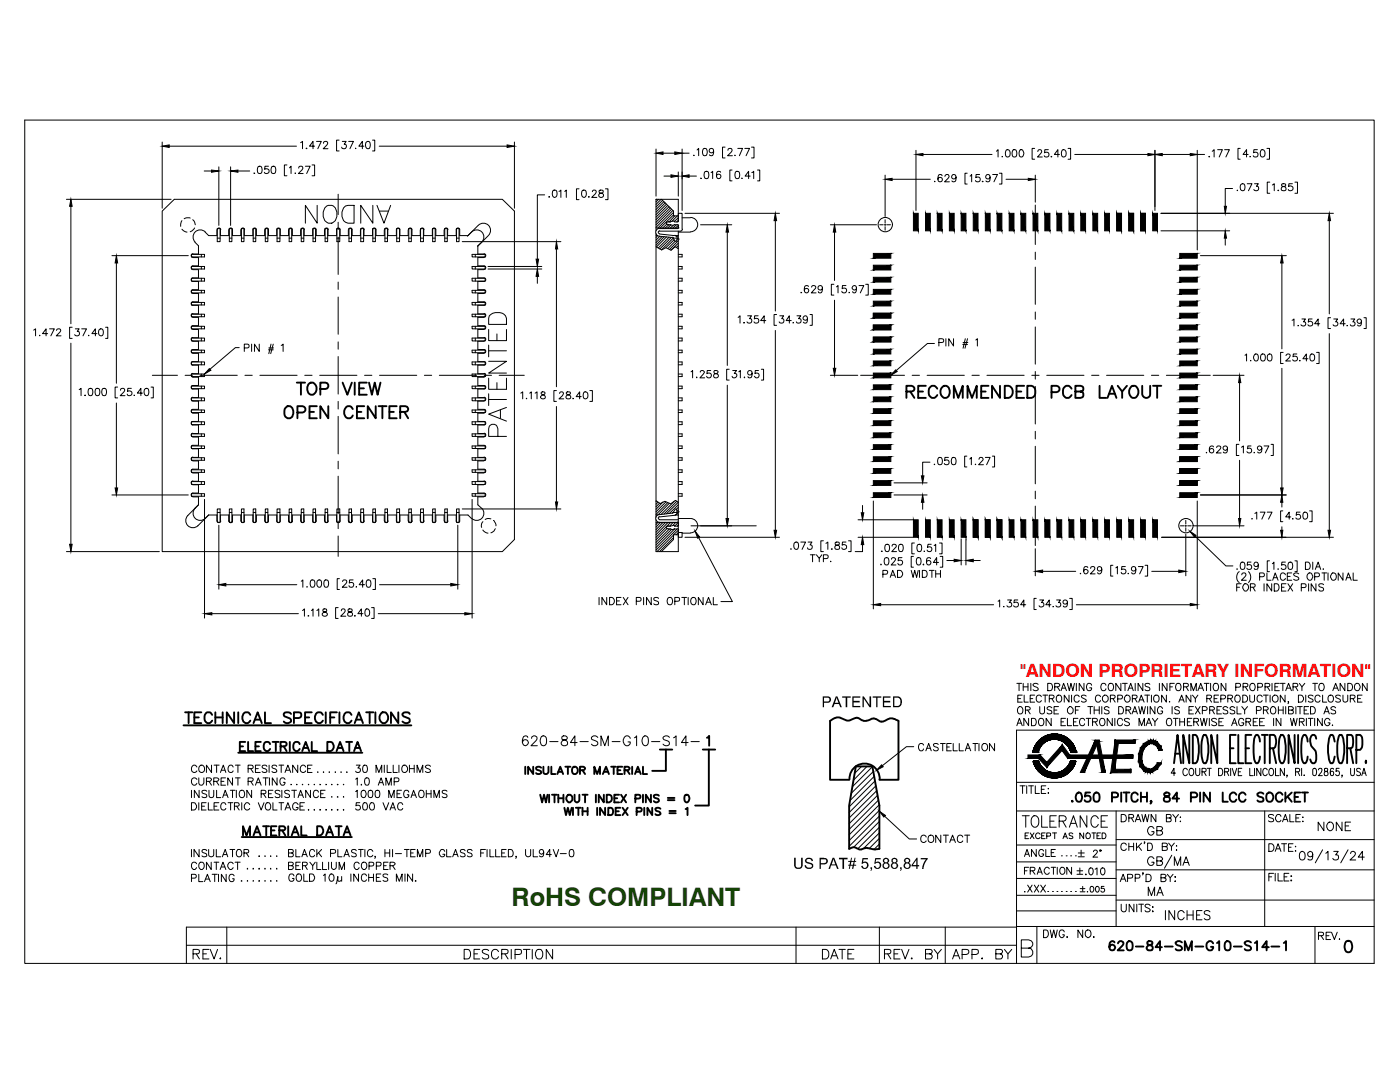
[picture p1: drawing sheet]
<svg xmlns="http://www.w3.org/2000/svg" width="279mm" height="216mm" viewBox="0 0 279 216" stroke-linecap="round" stroke-linejoin="round" font-family="sans-serif">
<defs><g id="words">
<g font-size="7.1">
<text x="59.6" y="45.9">ANDON</text>
<text x="102" y="88.2" transform="rotate(-90 102 88.2)">PATENTED</text>
</g>
<g font-size="5.7">
<text x="57.9" y="80.1">TOP VIEW</text>
<text x="179.6" y="80.8">RECOMMENDED PCB LAYOUT</text>
<text x="55.4" y="84.7">OPEN CENTER</text>
</g>
<g font-size="5.3">
<text x="202.8" y="166.2">TOLERANCE</text>
<text x="163" y="192.6">DATE</text>
<text x="175.3" y="192.6">REV. BY</text>
<text x="188.7" y="192.6">APP. BY</text>
</g>
<text font-size="5.1" fill="#134c00" x="102.1" y="180.9">RoHS COMPLIANT</text>
<g font-size="4.9">
<text x="103" y="149.9">620-84-SM-G10-S14-</text>
<text x="227.9" y="167.9">GB</text>
<text x="261.8" y="166.9">NONE</text>
<text x="227.9" y="179.9">MA</text>
<text x="231.4" y="184.9">INCHES</text>
<text x="220.1" y="190.9">620-84-SM-G10-S14-1</text>
</g>
<g font-size="4.4">
<text x="69.8" y="163">500 VAC</text>
<text x="182.4" y="169.3">CONTACT</text>
<text x="203.2" y="172.2">ANGLE</text>
<text x="37" y="174.6">CONTACT</text>
<text x="261.8" y="188.7">REV.</text>
</g>
<text font-size="3.7" fill="#ff0101" x="203.6" y="135.1">&quot;ANDON PROPRIETARY INFORMATION&quot;</text>
<g font-size="2.6">
<text x="62.1" y="155.2">.</text>
<text x="65.6" y="155.2">.</text>
<text x="66.7" y="155.2">.</text>
<text x="58.9" y="157.7">.</text>
<text x="62.4" y="157.7">.</text>
<text x="66" y="157.7">.</text>
<text x="66" y="160.2">.</text>
<text x="67.4" y="157.7">.</text>
<text x="67.4" y="160.2">.</text>
<text x="51.5" y="172.2">.</text>
<text x="52.6" y="172.2">.</text>
<text x="48" y="177.1">.</text>
<text x="48" y="174.6">.</text>
<text x="49.4" y="174.6">.</text>
<text x="50.4" y="174.6">.</text>
<text x="51.5" y="177.1">.</text>
<text x="52.6" y="177.1">.</text>
<text x="54" y="174.6">.</text>
</g>
</g></defs>
<!-- layer: 0 -->
<g fill="none" stroke="#000" stroke-width=".2">
<path d="M4.9 24h269.3v168.2h-269.3zM202.9 136.4h1M203.1 139.4h.6M203.4 136.4v1.4M204 138.7h-.9v1.4h.9M204.2 136.4v1.4M204.2 137.1h1M204.4 138.7v1.4h.8M205.2 136.4v1.4M205.6 139.4h.5M205.7 136.4v1.4M206.5 138.7h-.9v1.4h.9"/>
<path d="M207.2 136.5l-.4-.1a.48 .48 0 0 0-.6 .3l1 .7a.57 .57 0 0 1-.4 .4 .57 .57 0 0 1-.6-.2M207.8 139a.53 .53 0 0 0-.6-.3 .53 .53 0 0 0-.4 .5v.4a.53 .53 0 0 0 .4 .5 .53 .53 0 0 0 .6-.3M208.1 138.7h1M208.6 138.7v1.4M209.1 136.4a.76 .76 0 0 1 1 .7 .76 .76 0 0 1-1 .7zM209.4 139.4h.6l.4-.3-.1-.3-.9-.1v1.4M209.9 139.4l.5 .7M210.5 137.1l.8-.1 .2-.4-.4-.2h-.6v1.4M210.9 138.9l.3-.2a.68 .68 0 0 1 .7 .7 .68 .68 0 0 1-.8 .6l-.3-.4zM211 137.1l.5 .7M211.8 137.8l.5-1.4 .5 1.4M211.9 137.3h.7"/>
<path d="M213 136.4l.4 1.4 .3-1.4 .4 1.4 .3-1.4M213.3 138.7v1.4l-.9-1.4v1.4M213.9 138.7v1.4M214.8 136.4v1.4M215.4 139l-.3-.3a.68 .68 0 0 0-.8 .7 .68 .68 0 0 0 .9 .6l.2-.2M216.3 136.4v1.4l-.9-1.4v1.4M216.8 138.9l-.4-.2-.6 .2 .1 .3 .9 .5a.54 .54 0 0 1-.4 .4 .54 .54 0 0 1-.6-.2M217.9 136.7a.52 .52 0 0 0-.6-.4 .52 .52 0 0 0-.5 .6 .59 .59 0 0 0 .2 .8 .59 .59 0 0 0 .8-.1l.1-.4h-.4M219.6 139l-.3-.3a.68 .68 0 0 0-.7 .7 .68 .68 0 0 0 .8 .6l.2-.2M220.7 136.7l-.1-.2a.59 .59 0 0 0-.7 0 .59 .59 0 0 0-.2 .7l.1 .4 .3 .2h.4l.2-.4M221.3 136.5a.59 .59 0 0 1 .8 0 .59 .59 0 0 1 .1 .7 .54 .54 0 0 1-.5 .6 .54 .54 0 0 1-.5-.6zM221.6 139.4h.6l.4-.3-.1-.3-.9-.1v1.4"/>
<path d="M222.1 139.4l.5 .7M223.1 139.5l.8-.1 .1-.6-.9-.1v1.4M223.7 136.4v1.4l-1-1.4v1.4M224 136.4h1M224.5 136.4v1.4M224.6 138.9l.2-.2a.68 .68 0 0 1 .8 .7 .68 .68 0 0 1-.9 .6l-.1-.1a.7 .7 0 0 1 0-1zM225.1 137.8l.6-1.4 .5 1.4M225.3 137.3h.7M226 139.4h.6l.3-.3v-.3l-.9-.1v1.4M226.5 139.4l.4 .7M226.6 136.4v1.4M227.4 139.7h.7"/>
<path d="M228.1 136.4v1.4l-1-1.4v1.4M228.5 138.7h.9M229 138.7v1.4M229.5 136.5l-.3-.1-.7 .1 .1 .4 .7 .3 .2 .2v.2l-.3 .2-.7-.2M229.8 138.7v1.4M230.4 138.9l.3-.2a.68 .68 0 0 1 .6 .8 .68 .68 0 0 1-.8 .5l-.3-.4zM231.4 136.4v1.4M232.8 138.7v1.4l-1-1.4v1.4M232.9 136.4v1.4l-.9-1.4v1.4M233.5 137.1h.5M234.4 136.4h-.9v1.4M234.7 136.5a.59 .59 0 0 1 .8 0 .59 .59 0 0 1 .2 .7 .54 .54 0 0 1-.5 .6 .54 .54 0 0 1-.6-.6z"/>
<path d="M235.4 139.7h.7M236.2 137.1l.8-.1 .2-.2-.1-.3-.9-.1v1.4M236.7 137.1l.5 .7M237.7 138.7v1.4l-1-1.4v1.4M237.7 137.8v-1.4l.5 1.4 .5-1.4v1.4M238 138.7l.6 .7v.7M239.1 137.8l.5-1.4 .6 1.4M239.1 138.7l-.5 .7M239.3 137.3h.7M240.3 136.4h1M240.8 136.4v1.4M240.8 139.4h.7l.3-.3-.1-.3-.9-.1v1.4"/>
<path d="M241.3 139.4l.5 .7M241.6 136.4v1.4M242.2 136.5a.59 .59 0 0 1 .8 0 .59 .59 0 0 1 .2 .7l-.1 .4a.59 .59 0 0 1-.8 .1 .59 .59 0 0 1-.2-.8zM242.3 139.4h.6M243.2 138.7h-.9v1.4h.9M243.6 139.5l.8-.1 .2-.3-.1-.3-.9-.1v1.4M244.7 136.4v1.4l-1-1.4v1.4M245 139.4h.7l.3-.3-.1-.3-.9-.1v1.4M245.5 139.4l.5 .7M246.6 138.9l.2-.2a.68 .68 0 0 1 .7 .7 .68 .68 0 0 1-.8 .6l-.3-.4zM246.6 137.1h.8l.2-.2-.1-.4-.9-.1v1.4M248 138.7h.5a.72 .72 0 0 1 .5 .7 .72 .72 0 0 1-.5 .7h-.5z"/>
<path d="M248.1 137.1l.8-.1 .1-.2v-.3l-.9-.1v1.4M248.5 137.1l.5 .7M249.4 138.7v1a.49 .49 0 0 0 .5 .4 .49 .49 0 0 0 .5-.4v-1M249.5 136.5a.59 .59 0 0 1 .8 0 .59 .59 0 0 1 .2 .7 .54 .54 0 0 1-.5 .6 .54 .54 0 0 1-.6-.6zM251 137.1h.8l.2-.2-.1-.4-.9-.1v1.4M251.9 139l-.3-.3a.68 .68 0 0 0-.8 .7 .68 .68 0 0 0 .9 .6l.2-.2M252.1 138.7h1M252.5 137.1l.8-.1 .1-.2v-.3l-.9-.1v1.4M252.7 138.7v1.4M252.9 137.1l.5 .7M253.5 138.7v1.4M253.9 136.4v1.4"/>
<path d="M254.4 137.1h.6M255.3 136.4h-.9v1.4h.9M255.5 136.4h1M256 136.4v1.4M256.5 138.7v1.4l-1-1.4v1.4M256.6 137.8l.6-1.4 .5 1.4M256.8 137.3h.7M258 137.1l.9-.1 .1-.2-.1-.3-.9-.1v1.4M258.6 137.1l.4 .7M259.1 138.7h.5a.72 .72 0 0 1 .6 .7 .72 .72 0 0 1-.6 .7h-.5zM259.3 136.4l.5 .7v.7M260.4 136.4l-.6 .7"/>
<path d="M260.6 138.7v1.4M262 136.4h.9M262.1 138.9l-.4-.2-.6 .2 .1 .3 .9 .5v.2l-.4 .2-.6-.2M262.4 136.4v1.4M263.3 136.5a.59 .59 0 0 1 .8 0 .59 .59 0 0 1 .2 .7 .54 .54 0 0 1-.6 .6 .54 .54 0 0 1-.5-.6zM263.4 139a.53 .53 0 0 0-.5-.3 .53 .53 0 0 0-.5 .5v.4a.53 .53 0 0 0 .5 .5 .53 .53 0 0 0 .5-.3M264 138.7v1.4h.8M265.2 138.9l.3-.2a.68 .68 0 0 1 .6 .8 .68 .68 0 0 1-.8 .5l-.3-.4zM266 137.8l.6-1.4 .5 1.4M266.2 137.3h.7M267.5 138.9l-.3-.2-.6 .2 .1 .3 .8 .5v.2l-.3 .2-.6-.2M268 138.7v1l.4 .4 .5-.2 .1-1.2"/>
<path d="M268.4 136.4v1.4l-1-1.4v1.4M269 136.4a.76 .76 0 0 1 .9 .7 .76 .76 0 0 1-.9 .7zM269.5 139.4h.6l.3-.3v-.3l-.9-.1v1.4M270 139.4l.4 .7M270.4 136.5l.2-.1a.7 .7 0 0 1 .8 .4 .7 .7 0 0 1-.1 .8 .63 .63 0 0 1-.9 0 .63 .63 0 0 1 0-.9zM270.9 139.4h.6M271.8 138.7h-.9v1.4h.9M272.8 136.4v1.4l-.9-1.4v1.4M202.9 156.1h71.3M202.9 144.8l.5-1.5 .6 1.5M203.1 144.3h.7M203.2 141.2a.58 .58 0 0 1 .7-.1 .58 .58 0 0 1 .2 .8l-.1 .4a.59 .59 0 0 1-.8 0 .59 .59 0 0 1-.1-.7z"/>
<path d="M203.6 156.8h1M204.1 156.8v1.5M204.6 141.7l.9-.1 .1-.3-.4-.3h-.6v1.5M204.9 156.8v1.5M205.1 141.7l.5 .8M205.3 143.3v1.5l-1-1.5v1.5M205.3 156.8h.9M205.8 156.8v1.5M205.9 143.3h.5a.81 .81 0 0 1 .4 .8 .81 .81 0 0 1-.4 .7h-.5zM206.6 156.8v1.5h.8M207.4 143.5a.59 .59 0 0 1 .8 0 .59 .59 0 0 1 .1 .7 .54 .54 0 0 1-.5 .6 .54 .54 0 0 1-.6-.6zM207.5 141v1.1a.49 .49 0 0 0 .5 .4 .49 .49 0 0 0 .5-.4v-1.1"/>
<path d="M207.8 157.5h.6M208.7 156.8h-.9v1.5h.9M209.2 157.4h.1zM209.2 158.1v.2zM209.8 143.3v1.5l-1-1.5v1.5M209.9 141.2a.56 .56 0 0 0-.9 0l.1 .4 .5 .2a.35 .35 0 0 1 .3 .2 .35 .35 0 0 1-.1 .4l-.5 .1-.3-.2M210.4 141.7h.5M211.3 141h-.9v1.5h.9M211.8 144h.5M212.6 143.3h-.8v1.5h.8M213 143.3v1.5h.9M213.1 141.4a.55 .55 0 0 1 .6-.4 .55 .55 0 0 1 .5 .6 .63 .63 0 0 1-.6 .9 .63 .63 0 0 1-.6-.9z"/>
<path d="M214.2 144h.5M214.6 141.7h.6M215.1 143.3h-.9v1.5h.9M215.5 141h-.9v1.5M216.5 143.7a.52 .52 0 0 0-.6-.4 .52 .52 0 0 0-.5 .6 .59 .59 0 0 0 .2 .8 .59 .59 0 0 0 .8-.1l.1-.2M216.8 143.3h.9M217.1 141h.9M217.2 143.3v1.5M217.6 141v1.5M218 144h.9l.1-.2-.1-.3-.9-.2v1.5M218.4 141.7h1M218.4 141v1.5"/>
<path d="M218.6 144l.4 .8M219.4 141v1.5M219.6 143.5a.59 .59 0 0 1 .8 0 .59 .59 0 0 1 .1 .7 .54 .54 0 0 1-.5 .6 .54 .54 0 0 1-.6-.6zM219.9 141v1.5M221.3 141.2a.56 .56 0 0 0-.9 0l.1 .4 .7 .2 .1 .3v.2l-.3 .2-.6-.2M222 143.3v1.5l-1-1.5v1.5M222.5 143.3v1.5M223.3 141h.5a.81 .81 0 0 1 .4 .7 .81 .81 0 0 1-.4 .8h-.5zM224 143.7v-.2a.59 .59 0 0 0-.8 0 .59 .59 0 0 0-.2 .7l.1 .4 .3 .2 .4-.1 .2-.3M224.7 141.7l.8-.1 .2-.3-.4-.3h-.6v1.5M225.2 141.7l.5 .8M225.4 143.5l-.4-.2a.48 .48 0 0 0-.6 .4l1 .7a.57 .57 0 0 1-.4 .4 .57 .57 0 0 1-.6-.2"/>
<path d="M225.9 142.5l.6-1.5 .5 1.5M226.1 142h.7M227.3 141l.3 1.5 .3-1.5 .4 1.5 .3-1.5M227.3 140.1l.5-1.4 .5 1.4M227.3 144.8v-1.5l.5 1.5 .6-1.5v1.5M228.7 144.8l.6-1.5 .6 1.5M229 144.3h.6M229 141v1.5M230 143.3l.5 .7v.8M230.5 141v1.5l-1-1.5v1.5M231.1 143.3l-.6 .7M232 141.4v-.2a.58 .58 0 0 0-.8-.1 .58 .58 0 0 0-.2 .8l.1 .4 .3 .2h.3l.3-.2v-.4h-.3"/>
<path d="M232.9 143.5a.59 .59 0 0 1 .8 0 .59 .59 0 0 1 .2 .7 .54 .54 0 0 1-.6 .6 .54 .54 0 0 1-.5-.6zM233.3 140h.2zM233.9 141v1.5M234.2 143.3h.9M234.6 154.3h-.9l.6-1v1.5M234.6 143.3v1.5M235.3 140.1l.5-1.4 .5 1.4M235.4 141.2l-.3-.2h-.4l-.3 .2 .2 .4 .7 .2 .1 .3v.2l-.3 .2-.7-.2M235.4 144h1M235.4 143.3v1.5M236.4 143.3v1.5M237 153.6a.46 .46 0 0 0-.6-.3 .46 .46 0 0 0-.3 .6v.3a.46 .46 0 0 0 .3 .6 .46 .46 0 0 0 .6-.3"/>
<path d="M237 144h.5M237.3 141.7h.6M237.4 153.5l.1-.1a.72 .72 0 0 1 .8 .5 .72 .72 0 0 1-.4 .9 .76 .76 0 0 1-.5-1.3zM237.9 143.3h-.9v1.5h.9M238.2 141h-.9v1.5h.9M238.2 144h.9l.1-.2-.1-.3-.9-.2v1.5M238.6 141l.9 1.5M238.6 153.3l.1 1.3 .3 .2 .4-.2v-1.3M238.7 144l.5 .8M239.5 141l-.9 1.5M239.6 143.3l.3 1.5 .4-1.5 .3 1.5 .3-1.5M239.9 154l.7-.1 .1-.5-.8-.1v1.5"/>
<path d="M240 141.8l.8-.1 .1-.2-.1-.3-.2-.2h-.6v1.5M240.3 154l.4 .8M240.9 153.3h.8M241.3 143.3v1.5M241.3 153.3v1.5M241.4 141.7l.8-.1 .2-.3-.4-.3h-.6v1.5M241.9 141.7l.5 .8M242.8 143.5l-.4-.2a.48 .48 0 0 0-.6 .4l1 .7a.57 .57 0 0 1-.4 .4 .57 .57 0 0 1-.6-.2M242.9 141.7h.5M243.2 153.3a.74 .74 0 0 1 .8 .7 .74 .74 0 0 1-.8 .8zM243.3 144h.5M243.8 141h-.9v1.5h.9"/>
<path d="M244.1 143.3h-.8v1.5h.8M244.4 154l.7-.1 .1-.5-.8-.1v1.5M244.8 154l.4 .8M245 141.2l-.3-.2h-.3l-.3 .2 .1 .4 .7 .2 .1 .3v.2l-.3 .2-.6-.2M245.6 153.3v1.5M245.8 144.8l.6-1.5 .5 1.5M245.9 153.3l.5 1.5 .4-1.5M246 144.3h.7M246.4 141.2a.56 .56 0 0 0-.9 0l.1 .4 .5 .2a.35 .35 0 0 1 .3 .2 .35 .35 0 0 1-.1 .4l-.5 .1-.3-.2M246.9 141v1.5h.8M247.1 154h.5M247.8 141l.6 .7v.8"/>
<path d="M247.8 153.3h-.7v1.5h.7M248.2 143.7a.52 .52 0 0 0-.6-.4 .52 .52 0 0 0-.4 .6 .59 .59 0 0 0 .2 .8 .59 .59 0 0 0 .7-.1l.1-.4h-.4M248.7 144h.8l.1-.2-.1-.3-.8-.2v1.5M249 141l-.6 .7M249.2 144l.4 .8M249.4 153.3v1.5h.7M250.1 144h.6M250.4 153.3v1.5M250.7 141.8l.9-.1 .1-.2-.1-.3-.3-.2h-.6v1.5M251 143.3h-.9v1.5h.9M251.4 144h.6M251.6 153.3v1.5l-.8-1.5v1.5"/>
<path d="M252.1 141.7l.9-.1 .1-.3-.3-.3h-.7v1.5M252.3 143.3h-.9v1.5h.9M252.7 141.7l.4 .8M252.9 153.6a.46 .46 0 0 0-.6-.3 .46 .46 0 0 0-.3 .6v.3a.46 .46 0 0 0 .3 .6 .46 .46 0 0 0 .6-.3M253.5 153.4a.72 .72 0 0 1 .8 .5 .72 .72 0 0 1-.5 .9 .77 .77 0 0 1-.6-.6 .77 .77 0 0 1 .3-.8zM253.7 141.2a.58 .58 0 0 1 .7-.1 .58 .58 0 0 1 .2 .8l-.1 .4a.59 .59 0 0 1-.8 0 .59 .59 0 0 1-.2-.7zM254.2 143.3v1.5M254.6 153.3v1.5h.7M255.1 141.7h1M255.1 141v1.5M255.6 143.3v1.5l-.9-1.5v1.5M256.1 141v1.5"/>
<path d="M256.3 153.3v1.5l-.8-1.5v1.5M256.6 141v1.5M256.9 154.7h-.1h.1l-.1 .4M257.2 141.7l.8-.1 .1-.3-.3-.3h-.6v1.5h.6l.3-.3a.37 .37 0 0 0-.3-.5M257.2 140h-.2h.2l-.2 .4M257.5 143.3l.4 1.5 .3-1.5 .4 1.5 .3-1.5M258.6 154l.7-.1v-.5l-.7-.1v1.5M258.6 141v1.5M258.9 141h1M259 154l.4 .8M259.3 144h.8l.2-.2-.1-.3-.9-.2v1.5M259.4 141v1.5"/>
<path d="M259.8 144l.5 .8M259.8 153.3v1.5M260.2 154.7h.1zM260.3 141.7h.5M260.7 143.3v1.5M261.1 143.3h1M261.2 141h-.9v1.5h.9M261.5 141h.6a.81 .81 0 0 1 .4 .7 .81 .81 0 0 1-.4 .8h-.6zM261.5 143.3v1.5M262.1 153.4l.3-.1a.99 .99 0 0 1 0 1.5l-.3-.1-.1-.2v-.9zM262.4 143.3v1.5M263.1 153.6l.2-.2a.41 .41 0 0 1 .5 .1 .41 .41 0 0 1-.1 .6l-.6 .7h.8"/>
<path d="M263.9 143.3v1.5l-1-1.5v1.5M264.2 142.5l.6-1.5 .5 1.5M264.3 153.4v.2a.47 .47 0 0 0 .6 .4 .45 .45 0 0 1 .1 .6 .45 .45 0 0 1-.7 .1 .6 .6 0 0 1 .6-.9v-.4zM264.4 142h.7M265.4 143.7a.62 .62 0 0 0-.9-.2 .62 .62 0 0 0-.1 .9 .52 .52 0 0 0 .6 .4 .52 .52 0 0 0 .4-.6h-.4M265.9 144.7h.1zM266.1 153.5v-.1a.36 .36 0 0 0-.6 .2v.3a.6 .6 0 0 0 .3 .9 .45 .45 0 0 0 .4-.5 .45 .45 0 0 0-.4-.4h-.2l-.1 .4M266.6 141.2l-.4-.2h-.3l-.3 .2 .1 .4 .7 .2 .2 .3v.2l-.4 .2-.6-.2M267.3 153.3h-.6l-.1 .6 .2-.1a.45 .45 0 0 1 .5 .6 .45 .45 0 0 1-.7 .2v-.1M267.9 154.7h-.1h.1l-.1 .4M269.5 153.3v1l.2 .4 .2 .1 .3-.2 .1-1.3M271.5 153.5l-.2-.2-.5 .1v.5l.5 .2 .2 .5-.2 .2-.6-.2"/>
<path d="M271.8 154.8l.4-1.5 .5 1.5M272 154.3h.5M274.2 145.7h-71.3v46.5M202.9 161.8h71.3M202.9 178.6h19.8M202.9 175.3h19.8M202.9 172h19.8M202.9 168.6h19.8M222.7 179.6h51.5M222.7 173.6h51.5M222.7 167.5h51.5M222.7 161.8v23.1"/>
<path d="M223.6 175.9l.5-1.4 .6 1.4M223.8 162.5h.5a.77 .77 0 0 1 .5 .7 .77 .77 0 0 1-.5 .8h-.5zM223.8 175.4h.7M224.8 168.6a.6 .6 0 0 0-.8-.3 .6 .6 0 0 0-.3 .8 .57 .57 0 0 0 .4 .6 .57 .57 0 0 0 .7-.3M225 175.2h.9l.1-.6-1-.1v1.4M225.3 163.2h.8l.1-.2v-.4l-.9-.1v1.5M225.3 168.2v1.5M225.3 168.9h.9M225.8 163.2l.4 .8M226.2 168.2v1.5M226.8 168.2v1.5M227.2 168.9l.6 .8"/>
<path d="M228.1 174.2h-.1h.1l-.1 .4M229 168.2h.5a.81 .81 0 0 1 .5 .8 .81 .81 0 0 1-.5 .7h-.5zM230.3 171.3a.66 .66 0 0 0-.7-.3 .66 .66 0 0 0-.6 .6v.4a.64 .64 0 0 0 .7 .7 .64 .64 0 0 0 .6-.7h-.4M230.9 171.8l.9-.1a.4 .4 0 0 0 0-.7h-.9v1.7l.9-.1a.45 .45 0 0 0 .2-.5 .45 .45 0 0 0-.4-.3M232 168.9h.8l.2-.2-.1-.3-.9-.2v1.5l.9-.1v-.5l-.3-.2M233.2 168.2l.6 .7v.8M233.9 170.6l-1.5 2.6M234 162.5l.6 .7v.8M234.4 172.7v-1.7l.6 1.7 .6-1.7v1.7M234.7 168.8h.2zM234.7 169.6h.2zM235.2 162.5l-.6 .7"/>
<path d="M235.5 163.1h.1zM235.5 163.9h.1zM236.1 172.7l.6-1.7 .6 1.7M236.3 172.1h.9M252.4 161.8v23.1M253.2 168.4h.5a.81 .81 0 0 1 .6 .7 .81 .81 0 0 1-.6 .8h-.5zM253.2 175h.6M254.2 174.3h-1v1.5M254.2 162.7l-.4-.2-.6 .2 .1 .4 .7 .2 .2 .3-.2 .3-.2 .1-.6-.2M254.5 169.9l.6-1.5 .5 1.5M254.5 174.3v1.5M254.7 169.4h.7"/>
<path d="M255.1 174.3v1.5h.9M255.6 162.9a.55 .55 0 0 0-.6-.4 .55 .55 0 0 0-.4 .6v.4a.57 .57 0 0 0 .4 .5 .57 .57 0 0 0 .6-.3M255.8 168.4h1M256 164l.5-1.5 .5 1.5M256.1 163.5h.7M256.3 175h.5M256.3 168.4v1.5M257.2 169.1h.5M257.2 174.3h-.9v1.5h.9M257.4 162.5v1.5h.8M257.7 174.8h.1l-.1 .1zM257.7 175.6l.1 .1-.1 .1z"/>
<path d="M258 168.4h-.8v1.5h.8M258.5 168.9h.1zM258.6 169.7v.2zM258.6 163.2h.6M259.5 162.5h-.9v1.5h.9M259.6 170l.2-.1a.93 .93 0 0 1 .7 .8 .93 .93 0 0 1-.5 .9h-.2a1.02 1.02 0 0 1-.2-1.6zM260 163.1h.1zM260 163.9v.1zM262 170.5a.51 .51 0 0 1-.7 .4 .51 .51 0 0 1-.2-.9 .51 .51 0 0 1 .8 .1l.1 .4a.78 .78 0 0 1-.6 1.1l-.4-.2M264 169.6l-1.5 2.6M264.6 170.3l.4-.4v1.7M266.2 169.9h.9l-.5 .7a.56 .56 0 0 1 .5 .8 .56 .56 0 0 1-1 .1l-.1-.2"/>
<path d="M269 169.6l-1.4 2.6M269.5 170.3l.4-.4h.3l.3 .4-.3 .5-.8 .8h1.2M272.3 171h-1.2l.8-1.1v1.7M37.2 188.6h165.7M37.2 185v7.2M38.5 190.3h.9a.44 .44 0 0 0 .4-.4 .44 .44 0 0 0-.4-.5h-.9v1.9M39.2 190.3l.6 1M40.5 190.3h.7M41.7 189.4h-1.2v1.9h1.2M42 189.4l.7 1.9 .7-1.9M43.9 191.3l.1-.1 .1 .1zM45.3 185v7.2"/>
<path d="M92.6 189.4h.7a1.01 1.01 0 0 1 .4 1.7l-.1 .2h-1zM94.6 190.3h.7M95.7 189.4h-1.1v1.9h1.1M97.5 189.7a.73 .73 0 0 0-1.2 .2l.3 .4 .9 .3v.5a.87 .87 0 0 1-1.2 0M99.5 189.9a.72 .72 0 0 0-.8-.5 .72 .72 0 0 0-.6 .7 .86 .86 0 0 0 .2 1 .86 .86 0 0 0 .9 .2l.3-.4M100.1 190.3h.9a.44 .44 0 0 0 .4-.4 .44 .44 0 0 0-.4-.5h-.9v1.9M100.8 190.3l.6 1M102 189.4v1.9M102.8 190.5l1.1-.2 .2-.2-.1-.5-1.2-.2v1.9M104.4 189.4h1.4M105.1 189.4v1.9M106.2 189.4v1.9"/>
<path d="M107 189.7a.71 .71 0 0 1 .8-.2 .71 .71 0 0 1 .5 .6 .86 .86 0 0 1-.1 1 .86 .86 0 0 1-1 .2l-.2-.2a1.29 1.29 0 0 1 0-1.4zM110.3 189.4v1.9l-1.3-1.9v1.9M158.9 185v7.2M175.5 185v7.2M188.6 185v7.2M202.9 184.9h71.3M202.9 181.8h19.8M203.8 189.2h1.5l.5-.2a.76 .76 0 0 0 0-1.3l-.5-.2h-1.5v3.5h1.5l.6-.4a.88 .88 0 0 0 .2-.9 .88 .88 0 0 0-.8-.5M206.9 184.9v7.3M208.3 185.6h.5a.86 .86 0 0 1 0 1.5h-.5zM209.6 185.6l.3 1.5 .4-1.5 .4 1.5 .3-1.5M212.4 185.9l-.3-.3a.76 .76 0 0 0-.7 .7 .76 .76 0 0 0 .7 .8l.3-.4v-.2h-.3"/>
<path d="M213 186.9v.2zM216.1 185.6v1.5l-1-1.5v1.5M216.7 185.8l.3-.2a.76 .76 0 0 1 .8 .7 .76 .76 0 0 1-.8 .8l-.1-.1a.86 .86 0 0 1-.2-1.2zM218.2 187h.2l-.1 .1zM223.8 180.4v1.1a.51 .51 0 0 0 .5 .5 .51 .51 0 0 0 .5-.5v-1.1M226.3 180.4v1.5l-1-1.5v1.5M226.9 180.4v1.5M227.8 180.4v1.5M229.5 180.7a.62 .62 0 0 0-1 0l.1 .3 .9 .5v.2a.62 .62 0 0 1-1 0M262.4 184.9v7.3"/>
<circle cx="220.6" cy="139.4" r=".66"/>
<circle cx="254.5" cy="139.4" r=".66"/>
</g>
<!-- layer: 1 -->
<g fill="#000" stroke="#000" stroke-width=".2">
<path d="M215.8 153.8l.6 .3h-.8zM218.6 147.7l.8 .2h-.8zM225.6 153.5h.1v.7zM226 150.6v.7zM226.4 147.7h.2l-.1 .7zM231 152.2h.7l-.1 .4zM231.3 149.7l.6-.1 .1 .1z"/>
<path d="M205.2 150.6v.7l2.4-.7zM205.2 151.3l2.4-.7-.4 .7zM207.6 150.6l-.4 .7 1.7 .8zM207.2 151.3l1.7 .8v1zM212 148.6l-3.1 3.5v1zM212 148.6l-.1 1.2-3 3.3zM212 148.6l-.1 1.2 1.6 .8zM211.9 149.8l1.6 .8-.4 .7zM213.5 150.6l-.4 .7 12.9-.7zM213.1 151.3l12.9-.7v.7z"/>
<path d="M218.6 147.7l-2.2 6.4 2.8-6.1zM218.6 147.7l-2.2 6.4-.6-.3z"/>
<path d="M218.7 147.8l1.9 6.2-1.2-6.3zM218.7 147.8l1.9 6.2-.7 .1z"/>
<path d="M218.6 147.7h.8zM218.6 147.7l.8 .2v-.2z"/>
<path d="M219.9 154.1h.7v-.2zM219.9 154.1l.7-.2z"/>
<path d="M223.2 148.4h3.3v-.7zM222.6 147.7h3.9l-3.3 .7zM222.6 147.7l-.1 5.8 .7-5.1zM222.6 147.7l-.1 5.8-.8 .7zM221.7 154.2l4-.7h-3.2zM221.7 154.2l4-.7v.7z"/>
<path d="M227.3 150.4l.7 .1-.8 1.3zM228 150.5l-.8 1.3h.7zM227.2 151.8h.7l-.4 1.1zM227.9 151.8l-.4 1.1 .6-.3zM227.5 152.9l.6-.3 .1 1.2zM228.1 152.6l.1 1.2 .4-.6zM228.6 153.2v.8l-.4-.2zM228.6 153.2v.8l.3-.6zM228.9 153.4l.1 .7-.4-.1zM228.9 153.4l.1 .7 .2-.7zM229.2 153.4l.3 .8-.5-.1zM229.2 153.4l.3 .8v-.7zM229.5 153.5l.5 .6-.5 .1zM229.5 153.5l.5 .6-.2-.7zM229.8 153.4l1.1 .1-.9 .6zM229.8 153.4l1.1 .1-.5-.5zM230.4 153l1.2-.5-.7 1zM231 152.2l-.6 .8 1.2-.5z"/>
<path d="M231.7 148.9l.2 .7-.6 .1zM231.1 149.2l.2 .5 .4-.8zM231 148.1l.7 .8-.6 .3zM231 148.1l-.4 .5 .5 .6zM230.6 147.8l.4 .3-.4 .5zM230.6 147.8l-.3 .7 .3 .1zM230.2 147.7l.4 .1-.3 .7zM230.2 147.7l-.2 .7 .3 .1zM229.7 147.7h.5l-.2 .7zM229.7 147.7v.7h.3zM229.2 147.8l.5-.1v.7zM229.2 147.8l.2 .6h.3zM228.3 148.4l.9-.6 .2 .6zM228.3 148.4l.5 .5 .6-.5zM228.3 148.4l.5 .5-1.2 .3zM227.6 149.2l.7 .3 .5-.6zM227.6 149.2l.7 .3-1 .9zM227.3 150.4l.7 .1 .3-1z"/>
</g>
<g fill="none" stroke="#000" stroke-width=".2">
<path d="M215.8 153.8l-.2 .3h.8M218.6 147.7h.8v.2h-.8zM220.6 153.9v.2h-.7M225.6 153.5h.1v.7zM226 150.6v.7zM226.4 147.7h.2l-.1 .7zM231.6 152.5l.1-.3h-.7l.6 .4M231.9 149.6l-.6 .1h.7M231.9 149.5l.1 .2M204.5 173.8h.5M204.5 177.9h.1M205.1 176.6l.9 1.4"/>
<path d="M205.3 173.1h-.8v1.4M205.6 173.8l.8-.1 .1-.5-.9-.1v1.4M206 176.6l-.9 1.4M206 173.8l.6 .7M206.4 176.6l.9 1.4M207 174.5l.5-1.4 .5 1.4M207.2 174h.6M207.3 176.6l-.9 1.4M207.7 176.6l.9 1.4M208.6 176.6l-.9 1.4M209.1 177.9h.1M209.4 173.4a.53 .53 0 0 0-.6-.3 .53 .53 0 0 0-.4 .5v.3a.53 .53 0 0 0 .4 .6 .53 .53 0 0 0 .6-.4"/>
<path d="M210 177.9h.1M210.2 173.1v1.4M210.9 177.9h.1M211 173.1v1.4M211.6 173.2l.3-.1a.67 .67 0 0 1 .7 .7 .67 .67 0 0 1-.8 .6l-.3-.5zM211.8 177.9h.1M212.8 177.9h.1M213.7 170.8h.1M213.7 177.9h.1M213.9 173.1v1.4l-1-1.4v1.4M214.6 170.8h.1M214.6 177.9h.1"/>
<path d="M214.9 173.8h1.2M214.9 174.5h1.2M215.2 170.2h1.2M215.2 171h1.2M215.5 173.2v1.1M215.6 177.3h.9M215.6 177.9h.9M215.8 169.6v1.2M216.1 176.9v.9M216.7 174.4v.2l.1-.1M217 177.9h.1M217.5 173.2a.43 .43 0 0 1 .6 .2l.1 .4a.66 .66 0 0 1-.5 .8 .93 .93 0 0 1-.2-1.4z"/>
<path d="M217.7 176.9h.2a.55 .55 0 0 1 .4 .6 .55 .55 0 0 1-.6 .4l-.2-.4zM218.2 169.9l.3-.3h.2l.3 .3-.2 .4-.7 .7h1M218.6 173.4l.3-.2v1.4M218.7 177.1l.2-.2a.59 .59 0 0 1 .5 .5 .59 .59 0 0 1-.5 .6l-.2-.2zM219.8 173.2a.43 .43 0 0 1 .7 .2v.4a.66 .66 0 0 1-.5 .8 .93 .93 0 0 1-.2-1.4zM220.3 176.9h-.5v.4a.41 .41 0 0 1 .6 0 .41 .41 0 0 1-.1 .6 .41 .41 0 0 1-.6-.1"/>
<circle cx="219.6" cy="169.7" r=".16"/>
</g>
<g fill="none" stroke="#000" stroke-width=".38">
<path d="M169.5 155.6h-3.8v-11.8a2.23 2.23 0 0 1 3-.1l.8 .1 1.4-.6 .4 .1 1 .5h.6l.9-.3a2 2 0 0 1 2 .5h.4a3.2 3.2 0 0 1 2.2-.6l.9 .4v11.8h-3.8M169.5 155.5a3 3 0 0 1 3-3.1 3 3 0 0 1 3.1 3.1M170.8 152.9h3.3l1.4 7.8v8.7l-1.1 .1-1.6-.3a1.82 1.82 0 0 1-2.3-.1l-1 .3v-8.7zM206.2 150a4.3 4.3 0 0 1 4.3-3.5 4.3 4.3 0 0 1 4.2 3.5M206.3 151.9a4.3 4.3 0 0 0 4.2 3.2 4.3 4.3 0 0 0 4.1-3.2M206.4 151.9l-.1 .1v-.1h.9M206.5 151.9l-.1 .2M206.6 150.1l.8-.9-.7 .9M206.8 153.2l.6-.7-.5 .7M206.9 153.2l.6-.6-.6 .7M206.9 151.9l-.5 .5 .5-.5-.5 .5 .4-.5-.4 .4 .3-.4-.3 .4 .3-.4-.3 .3 .2-.3-.3 .2M207 151.9l-.5 .6"/>
<path d="M207.1 153.4l.5-.5-.5 .6M207.1 149.9v.2a3.5 3.5 0 0 1 3.3-2.8 3.5 3.5 0 0 1 3.4 2.7M207.1 151.9l-.6 .7 .7-.7M207.2 151.9a3.5 3.5 0 0 0 3.3 2.4 3.5 3.5 0 0 0 3.2-2.4M207.2 152l-.6 .7M207.2 151.9l-.6 .8M207.2 149.8l-.3 .3 .3-.2M207.2 152.1l-.6 .6M207.2 152.2l-.6 .6M207.2 152.1l-.6 .7M207.2 149.6l-.4 .5 .4-.4M207.3 152.2l-.6 .7 .6-.6"/>
<path d="M207.3 152.2l-.6 .7M207.3 152.2l-.7 .6M207.3 149.5l-.6 .6M207.4 152.4l-.7 .7M207.4 152.3l-.7 .7M207.4 152.5l-.6 .6M207.5 152.5l-.6 .7M207.6 152.7l-.7 .6M207.6 152.7l-.6 .7M207.6 152.7l-.7 .7M207.6 148.9l-1.1 1.2M207.6 147.6l-.4 .4"/>
<path d="M207.7 152.9l-.6 .7M207.7 152.9l-.6 .6M207.8 153l-.7 .6M207.8 153l-.6 .6 .6-.5M207.8 152.9l-.7 .7M207.8 153.1l-.6 .7M207.8 153.1l-.6 .6M207.8 148.7l-1.4 1.4 1.3-1.2M207.9 147.4l-.9 .9 .9-.9M207.9 153.2l-.6 .6M207.9 148.5l-1.5 1.6M207.9 153.2l-.5 .6"/>
<path d="M208 153.2l-.6 .7M208 147.3l-1.1 1.1M208 154.4l.6-.6-.5 .6M208.1 147.3l-1.2 1.2 1.2-1.2M208.1 153.4l-.6 .5M208.1 153.3l-.7 .6M208.1 153.4l-.6 .6M208.2 147.2l-1.4 1.3M208.2 153.4l-.6 .7M208.2 153.4l-.6 .6M208.2 153.5l-.6 .6M208.3 148.2l1.6-1.6-3.5 3.5 3.5-3.5-1.8 1.7"/>
<path d="M208.3 147.2l-1.6 1.5 1.6-1.5M208.3 153.5l-.7 .6M208.3 153.5l-.6 .6 .6-.5M208.3 147.1l-1.6 1.6M208.3 153.6l-.6 .6M208.3 153.6l-.5 .6M208.3 154.6l.7-.7-.6 .7M208.4 147.1l-1.7 1.7 1.7-1.7M208.4 153.6l-.6 .6M208.5 148.1l1.4-1.5-1.6 1.6M208.5 147l-1.9 1.9M208.5 147.1l-1.8 1.8"/>
<path d="M208.5 153.6l-.7 .6M208.5 153.7l-.6 .6M208.5 153.7l-.6 .6 .7-.5M208.6 147l-2 2 2-2M208.6 153.7l-.7 .6M208.6 153.8l-.7 .6M208.6 153.8l-.6 .6M208.6 147l-2 2.1M208.7 146.9l-2.2 2.2M208.8 146.9l-2.3 2.3M208.8 153.8l-.7 .7M208.8 153.9l-.7 .6"/>
<path d="M208.8 146.9l-2.3 2.3 2.3-2.3M208.8 147.8l1.3-1.2-1.6 1.4M208.8 146.8l-2.4 2.4M208.8 153.9l-.6 .6M208.9 146.8l-2.5 2.5 2.5-2.5M209 146.8l-2.6 2.6M209 153.9l-.7 .6M209 146.8l-2.6 2.6 2.6-2.6M209 154l-.6 .6M209.1 146.8l-2.7 2.7M209.2 146.8l-2.8 2.8zM209.2 147.7l1.1-1.1-1.1 1.1"/>
<path d="M209.2 154l-.8 .6M209.2 154l-.7 .7M209.2 154.1l-.7 .6M209.2 146.7l-2.8 2.9M209.2 154.1l-.6 .6M209.3 146.7l-3 3M209.3 147.6l1.1-1-1.1 1.1M209.3 154.1l-.7 .7M209.3 154.1l-.8 .6M209.3 147.6l1.1-1-1 1M209.4 146.7l-3.1 3.1M209.5 146.6l-3.2 3.3"/>
<path d="M209.5 154.1l-.7 .7 .7-.7-.8 .7M209.5 154.2l-.6 .7M209.6 146.6l-3.4 3.4zM209.7 154.2l-.7 .7M209.7 146.6l-3.5 3.5 3.5-3.5-3.5 3.5 3.5-3.5-3.5 3.5h.9M209.8 146.6l-3.5 3.5 3.5-3.5M209.9 155.1l.9-.8-.9 .9M209.9 154.2l-.8 .7M209.9 154.3l-.7 .7M210 155.2l.9-.9-.9 .9M210 154.3l-.8 .7M210 154.3l-.7 .7"/>
<path d="M210 154.3l-.7 .7 .9-.7M210.1 155.2l1-1-.9 1M210.2 146.6l-1.2 1.2M210.2 146.6l-1.1 1.1M210.2 146.6l-1 1.1M210.2 146.6l-1.2 1.1M210.2 154.3l-.7 .7M210.5 154.3l-.8 .8zM210.5 146.6l-1 1M210.5 154.3l-.8 .8 .7-.8-.9 .7M210.6 147.4l.8-.8-.8 .8M210.6 146.6l-.9 .9 .9-.9"/>
<path d="M210.6 154.3l-.9 .8M210.6 146.6l-.9 .9M210.6 146.6l-1.1 .9M210.7 147.5l.7-.8-.7 .8M210.7 146.6l-1 .9M210.7 154.3l-.8 .8zM210.7 146.6l-.9 .9 1-.9M210.8 154.3l-.8 .9 .8-.9M210.9 146.6l-.9 .9 .9-.9M211 146.6l-.9 .9 1-.9-.8 .8M211 154.3l-.9 .9zM211.1 146.6l-.8 .8 .9-.8"/>
<path d="M211.1 154.2l-.9 1 .9-1M211.2 154.2l-1 1M211.3 154.2l-1 1zM211.3 146.6l-.9 .8M211.3 154.2l-1 1M211.4 154.1l-1 1.1M211.4 146.6l-.7 .8 .7-.7M211.5 146.7l-.8 .8zM211.6 154.1l-1.1 1.1 1-1.1M211.6 147.6l.7-.6-.7 .7M211.6 154.1l-1.1 1.1M211.6 154.1l-1 1.1 1-1.1"/>
<path d="M211.6 147.7l.8-.7-.6 .7M211.7 146.8l-.8 .7 .7-.8-.8 .8M211.8 146.8l-.8 .7M211.8 154l-1.2 1.2M211.8 146.8l-.7 .7M211.9 153.9l-1.2 1.3M212 146.8l-.8 .7M212 146.9l-.6 .6 .7-.6M212 153.9l-1.2 1.3 1.3-1.3M212.1 146.9l-.6 .7M212.1 146.9l-.7 .7M212.2 146.9l-.7 .7"/>
<path d="M212.2 147l-.7 .6M212.3 147l-.7 .7M212.4 153.6l-1.5 1.6 1.4-1.5M212.5 147.1l-.6 .6M212.5 147l-.7 .7M212.6 147.1l-.7 .7M212.6 153.6l-1.6 1.5M212.6 147.2l-.6 .6M212.6 147.2l-.7 .6M212.6 153.4l-1.7 1.8 1.2-1.4M212.7 147.2l-.6 .6M212.8 147.3l-.6 .6 .7-.6"/>
<path d="M212.8 147.3l-.7 .6M212.8 147.2l-.7 .6 .7-.5M212.9 147.3l-.6 .7M213 153.2l1.2-1.3-3.1 3.2 3.1-3.2-3.1 3.2 1.7-1.7M213 147.3l-.7 .7M213 148.6l.7-.6-.6 .7M213 147.5l-.5 .5 .6-.5M213 147.4l-.7 .6M213 148.5l.6-.5-.6 .6M213.1 147.5l-.6 .6M213.2 147.5l-.6 .7M213.2 147.5l-.7 .7"/>
<path d="M213.2 147.5l-.7 .6M213.2 147.6l-.6 .6M213.3 147.7l-.6 .5M213.3 147.7l-.6 .6M213.3 147.7l-.7 .5M213.3 147.6l-.7 .6M213.3 148.9l.6-.6-.6 .6M213.4 147.8l-.6 .6M213.4 147.7l-.7 .6M213.4 152.5l.6-.6-.6 .7M213.5 147.8l-.6 .6M213.5 152.4l.5-.5-.5 .6"/>
<path d="M213.5 147.9l-.5 .6M213.5 147.8l-.6 .7M213.5 152.3l.4-.4-.4 .5M213.6 147.9l-.6 .6M213.7 148l-.7 .6M213.7 151.9h.9l-3.1 3.1M213.7 148l-.6 .7M213.7 148.1l-.6 .6M213.7 148.1l-.5 .6M213.7 151.9v.1M213.7 151.9v.1l.1-.1M213.7 153.6l-.5 .5"/>
<path d="M213.8 150l.7-.6-.7 .7h.9M213.8 148.1l-.6 .6M213.8 148.2l-.6 .5M213.8 148.2l-.6 .6M213.8 148.2l-.6 .7M213.8 151.9l-.2 .3M213.8 151.9l-.1 .2M213.9 153.4l-.9 .9 .9-.9M213.9 148.3l-.6 .6M214 148.4l-.7 .5M214 148.4l-.7 .6M214 148.4l-.7 .7"/>
<path d="M214 148.4l-.6 .7 .6-.6M214 148.5l-.6 .6 .6-.6M214 148.5l-.6 .7M214 148.5l-.5 .7 .6-.7M214 153.2l-1.2 1.3M214.1 153.1l-1.4 1.4 1.4-1.4M214.1 148.6l-.6 .6M214.1 148.7l-.6 .6M214.1 150.1l.5-.5-.4 .5M214.1 151.9l-.9 .9M214.1 151.9l-.8 .8M214.1 151.9l-.8 .9"/>
<path d="M214.2 153l-1.6 1.6 1.6-1.6M214.2 151.9l-1.2 1.2M214.2 153.1l-1.6 1.5M214.2 151.9l-3.1 3.2 3.3-3.2-3.2 3.2M214.2 152.9l-1.7 1.7 1.7-1.7M214.2 148.8l-.7 .6 .7-.7-.7 .6M214.2 148.8l-.6 .6M214.2 148.8l-.6 .8 .7-.7M214.2 152.8l-1.8 1.8M214.2 152.9l-1.7 1.7M214.3 152.7l-2 2M214.3 148.9l-.6 .8 .7-.6-.7 .7 .7-.7"/>
<path d="M214.3 148.9l-.6 .7M214.3 152.8l-1.9 1.9M214.4 151.9l-3.1 3.2 3.1-3.2M214.4 152.6l-2.2 2.2M214.4 152.7l-2.1 2.1 2.1-2.1M214.4 149.1l-.7 .8 .7-.7-.7 .7 .7-.6-.6 .7M214.4 149.1l-.7 .7M214.4 152.5l-2.3 2.3M214.4 152.4l-2.4 2.4M214.5 152.2l-2.7 2.7 2.7-2.7M214.5 152.3l-2.6 2.6M214.5 152.4l-2.6 2.5"/>
<path d="M214.5 149.3l-.7 .7M214.5 149.5l-.6 .6M214.6 151.9l-3.2 3.1M214.6 152l-3 3M214.6 152.1l-2.9 2.9M214.6 152.2l-2.8 2.8M214.6 149.5l-.6 .6M214.6 152l-3 3zM214.6 149.7l-.4 .4 .4-.3M214.6 149.8l-.2 .3M214.6 149.8l-.2 .3 .2-.2v.2M214.7 149.9l-.1 .2"/>
<path d="M214.7 150l-.1 .1"/>
</g>
<!-- layer: DIM -->
<g fill="none" stroke="#000" stroke-width=".2">
<path d="M13.3 39.8h20.8M32.4 28.3v13.3M33.8 29.2h25.4M40.8 34.1h1.4M43.7 33.3v11.7M46 33.3v11.7M47.5 34.1h2.3M50.7 34.5v.1h.1M51.5 33.2h.4a.88 .88 0 0 1 0 1.4h-.4l-.1-.2v-.6zM53.6 33.2h-.7l-.1 .6a.51 .51 0 0 1 .8 0 .51 .51 0 0 1-.1 .7 .51 .51 0 0 1-.7-.1M54.3 33.2h.4a.88 .88 0 0 1 0 1.4h-.4l-.1-.2-.1-.6zM57.3 32.9h-.5v2.2h.5"/>
<path d="M57.8 33.5l.3-.3v1.4M58.9 34.5l.1 .1M59.6 33.5l.3-.3 .5 .1v.4l-.9 .9h1M60 28.5l.4-.3v1.5M60.9 33.2h1l-.7 1.4M61.2 29.5l-.1 .1h.2M62.3 32.9h.5v2.2h-.5M62.8 29.2h-1l.7-1v1.5M63.2 28.2h.9l-.7 1.5M64.6 28.6a.43 .43 0 0 1 .3-.4 .43 .43 0 0 1 .5 .3l-.2 .5-.7 .7h1M67.7 28h-.5v2.1h.5M68.3 28.2h.8l-.4 .6a.47 .47 0 0 1 .3 .8 .47 .47 0 0 1-.8-.2"/>
<path d="M69.6 28.2h.9l-.7 1.5M71 29.5v.1M72.6 29.2h-1l.7-1v1.5M73.2 28.3a.43 .43 0 0 1 .6 .2l.1 .4a.66 .66 0 0 1-.5 .8 .88 .88 0 0 1-.2-1.4zM74.3 28h.5v2.1h-.5M75.7 29.2h25.5M102.7 28.3v13.3M108.7 38.9h-1.5v12.8M109.6 39.2v.2l.1-.1M110.4 38a.51 .51 0 0 1 .7 .2l.1 .4a.65 .65 0 0 1-.6 .8 1 1 0 0 1-.2-1.4zM111.6 38.2l.3-.3v1.5M112.7 38.2l.3-.3v1.5"/>
<path d="M115.6 37.7h-.6v2.1h.6M116.3 38a.49 .49 0 0 1 .7 .2v.4a.66 .66 0 0 1-.5 .8 .94 .94 0 0 1-.2-1.4zM117.5 39.2v.2l.1-.1M118.2 38.2l.3-.3 .4 .1 .1 .2-.2 .5-.7 .7h1M119.6 38v.4l.7 .2 .1 .3-.1 .4-.5 .1-.2-.2-.1-.3 .2-.3 .6-.2 .1-.3a.56 .56 0 0 0-.8-.1zM120.8 37.7h.5v2.1h-.5M130.9 29.7v9.4M132 39.8l2.4 2.3v1h1M132.3 30.6h2.4M132.5 35.1h1.4M135.4 34.3v4.8M136.1 29.7v12.3"/>
<path d="M136.1 30.6h1.4M137.5 35.1h1.5M138.5 30.9v.1M139.1 29.9l.3-.3v1.5M139.9 35.5v.1h.1M140.4 29.7a.48 .48 0 0 1 .7 .2v.3a.65 .65 0 0 1-.5 .9 1 1 0 0 1-.2-1.4zM140.7 34.2a.49 .49 0 0 1 .7 .2l.1 .4a.66 .66 0 0 1-.5 .8 .82 .82 0 0 1-.4-1.2zM141.9 34.4l.3-.2v1.4M142.4 30.1a.46 .46 0 0 1-.6 .4 .46 .46 0 0 1-.2-.7 .46 .46 0 0 1 .6-.1l.2 .4a.72 .72 0 0 1-.5 1l-.3-.2M143.8 34.4l-.1-.2a.49 .49 0 0 0-.6 .2l-.1 .4a.61 .61 0 0 0 .4 .8 .45 .45 0 0 0 .5-.4 .45 .45 0 0 0-.4-.5 .45 .45 0 0 0-.5 .4M144.7 29.4h-.5v2.1h.5M145.3 30l.1-.3 .4-.1 .2 .1v.5l-.8 .9h1"/>
<path d="M146.1 33.9h-.4v2.2h.4M146.7 30.9v.1M146.9 34.2a.51 .51 0 0 1 .7 .2v.4a.65 .65 0 0 1-.5 .8 1 1 0 0 1-.2-1.4zM147.2 29.6h1l-.6 1.5M148.1 35.5v.1M148.6 29.6h1l-.7 1.5M149.7 35.1h-1l.7-.9v1.4M150 29.4h.5v2.1h-.5M150 34.4l.4-.2v1.4M151.2 33.9h.4v2.2h-.4M176.6 34.9v8.3M178 35.8h7.7"/>
<path d="M182.8 30v12M184.2 30.8h13.8M186.5 36.2h.1M188 35.1a.43 .43 0 0 0-.6-.2l-.2 .6v.6a.45 .45 0 0 0 .7 .1 .45 .45 0 0 0 0-.7 .45 .45 0 0 0-.7 .1v.2M188.6 35.2l.2-.3a.41 .41 0 0 1 .5 .1 .41 .41 0 0 1-.1 .6l-.7 .7h1M190.8 35.3a.46 .46 0 0 1-.6 .4 .46 .46 0 0 1-.3-.6 .46 .46 0 0 1 .7-.2l.2 .4-.1 .7a.44 .44 0 0 1-.7 .1M193 34.6h-.4v2.1h.4M193.6 35.1l.3-.3v1.5M195.5 34.8h-.7l-.1 .7a.51 .51 0 0 1 .8-.1 .51 .51 0 0 1-.1 .8 .51 .51 0 0 1-.7-.2M196.1 36.2h-.1h.2M197.6 35.3a.46 .46 0 0 1-.6 .4 .46 .46 0 0 1-.3-.6 .46 .46 0 0 1 .7-.2l.2 .4a.71 .71 0 0 1-.4 1l-.4-.2M198.1 34.8h1l-.7 1.5"/>
<path d="M198.9 30.2l.3-.3v1.4M199.4 34.6h.5v2.1h-.5M200 31.2l.1 .1M200.8 35.8h4.4M200.8 29.9a.72 .72 0 0 1 .9 .6 .72 .72 0 0 1-.5 .8h-.4l-.1-.2-.1-.6zM202.2 29.9h.4a.88 .88 0 0 1 0 1.4h-.4l-.2-.2v-.6zM203.6 29.9h.2a.75 .75 0 0 1 .5 .7 .75 .75 0 0 1-.5 .7l-.4-.2v-.4zM206.5 29.6h-.5v2.2h.5M206.6 34.9v5.4M207.1 30.2l.3-.3h.4l.1 .3-.2 .4-.6 .7h.9M209.2 29.9h-.7v.6a.51 .51 0 0 1 .7 0 .51 .51 0 0 1-.1 .7 .51 .51 0 0 1-.7-.1M209.9 31.2l-.2 .1h.2"/>
<path d="M211.4 30.8h-1l.7-.9v1.4M212 29.9a.72 .72 0 0 1 .9 .6 .72 .72 0 0 1-.6 .8h-.3l-.1-.2-.1-.6zM213.2 29.6h.5v2.2h-.5M214.5 30.8h14.6M230.5 30v12M232 30.8h5.5M238.9 30.8h1.5M238.9 30v19.9M241.3 31.2l-.1 .1h.2M241.9 30.2l.4-.3v1.4M243 29.9h1l-.7 1.4M244.4 29.9h.9l-.6 1.4"/>
<path d="M246 37.6h-1.5v3.6M246.9 37.9l.1 .1M247.5 29.6h-.4v2.2h.4M247.8 36.7a.43 .43 0 0 1 .6 .2v.9a.43 .43 0 0 1-.6 .2 .92 .92 0 0 1 0-1.3zM248.9 36.7h1l-.7 1.4M249.1 30.8h-1l.7-.9v1.4M249.5 31.2v.1M250.4 36.7h.7l-.4 .5a.48 .48 0 0 1 .4 .8 .48 .48 0 0 1-.9-.2M250.9 29.9h-.7v.6a.51 .51 0 0 1 .7 0 .51 .51 0 0 1 0 .7 .51 .51 0 0 1-.8-.1M251.7 29.9a.72 .72 0 0 1 .8 .6 .72 .72 0 0 1-.5 .8h-.3l-.1-.2-.1-.6zM252.8 29.6h.6v2.2h-.6M253.4 36.3h-.5v2.3h.5"/>
<path d="M253.9 36.9l.4-.2v1.4M255.1 37.9l-.1 .1h.2M255.8 36.7v.3l.2 .2a.57 .57 0 0 1 .7 .6 .48 .48 0 0 1-.7 .2 .48 .48 0 0 1-.2-.6l.7-.3 .1-.2a.56 .56 0 0 0-.8-.2zM257.9 36.7h-.7v.5a.51 .51 0 0 1 .7 0 .51 .51 0 0 1-.1 .8 .51 .51 0 0 1-.7-.2M258.4 36.3h.5v2.3h-.5M14.1 41.2v23.4M22.3 51h15.3M23.2 52.5v24M67.5 47.3v7.5M67.5 56.3v1.4M67.5 59.3v7.4M92.3 48.2h19.6"/>
<path d="M97.4 53.2h10.7M97.4 53.7h10.7M107.2 55.1v1.4M111 49.7v27.5M130.9 45.5h4.4M130.9 47h.3M131.6 46.7l3 .3M131.6 45.6h3.6M131.7 46.1l-.3 .2 .2 .3M131.7 45.6a.79 .79 0 0 0-.8 .7 .79 .79 0 0 0 .7 .8l2.6 .3M133.1 44.7l.2 .1M133.1 44.3l-.1 .2 .1 .2"/>
<path d="M133.3 44.3h-.2M133.4 44.8l1 .2M133.4 44.2h.1M133.7 44.8h.1M133.8 44.3h-.1M134.2 47.3l.2 .1M134.3 47.5l.4 .7M134.4 44.1l-1 .2M134.4 47.5h.7M134.4 44.1l.2 .1M134.6 44.3h.6M134.6 44.9h.6"/>
<path d="M134.6 47l.5 .2 .1 .5M134.6 44.8l-.2 .1M134.7 47h.7M135 48l-.1 .2-.1-.1M135.1 47.6v.5M135.2 44.8l.2 .2M135.4 47.7h.1M135.4 44.1v-1.5h.7v3.1M135.4 45v.4M135.4 44.1l-.2 .2M135.4 45.4l-.2 .2M136.1 50.8v.5"/>
<path d="M136.1 53.2v.5M136.1 55.5v.6M136.1 57.9v.5M136.2 45.7l-.2 .4h-.2h-4.2M136.7 42.6h18.9M139.8 44.9h6.2M145.1 46.3v26.6M154.7 44v18.1M175.6 44.9h.7M176.5 44.9h.3M176.6 43.8v.7M176.6 44.8v.2"/>
<path d="M176.6 45.2v.7M177 44.9h.7M206.6 40.9v7.9M206.6 50.3v1.5M206.6 53.3v7.4M231.7 42.6h34.4M231.7 46.1h13.7M239.6 51h17.1M244.5 47.5v1.4M255.8 52.5v17.1M265.3 44v18.6M6.7 65.9l.4-.3v1.4"/>
<path d="M7.9 66.9l.1 .1M9.5 66.6h-1l.7-1v1.4M9.9 65.6h.9l-.7 1.4M11.3 65.9a.42 .42 0 0 1 .4-.3 .42 .42 0 0 1 .4 .4l-.9 1h1M14.1 68.5v40.1M14.4 65.3h-.5v2.2h.5M15 65.6h.8l-.4 .5a.48 .48 0 0 1 .3 .8 .48 .48 0 0 1-.8-.1M15.8 77.7l.4-.2v1.5M16.3 65.6h1l-.7 1.4M17 78.8l-.1 .1h.2M17.7 66.9l.1 .1M17.8 77.6a.49 .49 0 0 1 .7 .1v.4a.66 .66 0 0 1-.5 .9 .82 .82 0 0 1-.4-1.3z"/>
<path d="M19.2 77.6a.51 .51 0 0 1 .7 .1v.4a.65 .65 0 0 1-.5 .9 1 1 0 0 1-.2-1.4zM19.4 66.6h-1.1l.7-1v1.4M19.9 65.7a.43 .43 0 0 1 .7 .2v.3a.6 .6 0 0 1-.5 .8 .81 .81 0 0 1-.2-1.3zM20.5 77.6a.49 .49 0 0 1 .7 .1l.1 .4a.66 .66 0 0 1-.5 .9 .82 .82 0 0 1-.4-1.3zM21.1 65.3h.4v2.2h-.4M23.5 77.2h-.5v2.2h.5M24.1 77.9a.43 .43 0 0 1 .3-.4 .43 .43 0 0 1 .5 .2l-.2 .6-.7 .7h.9M26.2 77.5h-.7l-.1 .6a.5 .5 0 0 1 .8 0 .5 .5 0 0 1-.1 .8 .5 .5 0 0 1-.7-.3M26.8 78.8v.1M28.4 78.4h-1l.7-.9v1.5M28.8 77.7a.46 .46 0 0 1 .4-.2 .46 .46 0 0 1 .4 .2l.1 .4a.66 .66 0 0 1-.5 .9 .82 .82 0 0 1-.4-1.3zM30.1 77.2h.5v2.2h-.5"/>
<path d="M30.4 74.9h5M36.9 74.9h1.5M39.9 74.9h7.5M47.7 69.4h-.7l-5.1 4.3M48.8 69.4h.8l.1-.2-.1-.4-.8-.1v1.4M48.9 74.9h1.4M50.2 68.7v1.4M51.7 68.7v1.4l-.9-1.4v1.4M51.9 74.9h7.4M53.6 69.8h.9M53.6 69.4h1M54.1 68.7l-.5 1.9"/>
<path d="M54.5 68.7l-.5 1.9M56.1 68.9l.4-.2v1.4M67.5 68.2v1.5M67.5 71.1v7.5M75.7 74.9h7.5M84.7 74.9h1.5M87.7 74.9h7.4M99.6 74.9h5M105.1 79.5h.1M105.7 78.4l.3-.2v1.4M106.8 78.4l.4-.2v1.4M108.1 78.3v.3l.5 .3 .2 .2a.48 .48 0 0 1-.5 .5 .48 .48 0 0 1-.4-.5l.9-.6-.1-.2z"/>
<path d="M111 77.9h-.5v2.2h.5M111.7 78.5l.2-.3 .4 .1 .1 .1-.1 .6-.7 .6h.9M113.1 78.3v.3l.6 .3 .2 .2-.1 .4-.5 .1-.3-.1v-.4l.1-.2 .7-.3v-.2a.56 .56 0 0 0-.7-.1zM114.3 79.5v.1l.2-.1M116 79.1h-1l.7-.9v1.4M116.6 78.3a.51 .51 0 0 1 .7 .1 .7 .7 0 0 1 .1 .8 .7 .7 0 0 1-.6 .4 .91 .91 0 0 1-.2-1.3zM117.7 77.9h.5v2.2h-.5M136.1 60.3v.6M136.1 62.7v.5M136.1 65.1v.5M136.1 67.5v.5M136.1 69.9v.5"/>
<path d="M136.1 72.2v.6M136.1 74.6v.5M136.1 77v.6M136.1 79.4v.6M137.9 74.2l.3-.3v1.5M139.1 75.2l-.1 .1h.1M139.7 74.3v-.1a.43 .43 0 0 1 .5-.3 .43 .43 0 0 1 .4 .4l-.9 1.1h.9M141.8 73.9h-.7v.7a.5 .5 0 0 1 .7-.1 .5 .5 0 0 1 0 .8 .5 .5 0 0 1-.8-.2M142.5 74v.4l.4 .2a.41 .41 0 0 1 .5 .4 .41 .41 0 0 1-.4 .4h-.3a.47 .47 0 0 1-.3-.6 .47 .47 0 0 1 .7-.3l.2-.4-.3-.2zM145.1 76.9v26.6M145.5 73.7h-.5v2.1h.5M146.2 73.9h.8l-.5 .6 .4 .1a.47 .47 0 0 1-.1 .7 .47 .47 0 0 1-.7-.2"/>
<path d="M147.3 63.3l.4-.3v1.5M147.4 74.2l.4-.3v1.5M148.5 64.3l-.1 .1h.2M148.6 75.2l-.1 .1h.1M149.2 63h.8l-.4 .6h.2a.5 .5 0 0 1 .1 .8 .5 .5 0 0 1-.8-.2M150.1 74.4a.46 .46 0 0 1-.6 .4 .46 .46 0 0 1-.3-.6 .46 .46 0 0 1 .7-.2l.2 .4a.7 .7 0 0 1-.6 1l-.2-.3M151.3 63h-.7l-.1 .6a.51 .51 0 0 1 .8 0 .51 .51 0 0 1-.1 .8 .51 .51 0 0 1-.7-.2M151.4 73.9h-.7v.7a.49 .49 0 0 1 .7 0 .49 .49 0 0 1-.2 .8 .49 .49 0 0 1-.7-.3M151.9 73.7h.5v2.1h-.5M152.8 64h-1l.7-1v1.5M154.7 65.9v39.9M155 62.8h-.5v2.1h.5"/>
<path d="M155.6 63h.8l-.4 .6h.2a.5 .5 0 0 1 .1 .8 .5 .5 0 0 1-.8-.2M157.9 64h-1l.6-1v1.5M158.3 64.3l.1 .1M159.1 63h.7l-.4 .6h.2a.5 .5 0 0 1 .1 .8 .5 .5 0 0 1-.8-.2M161.1 63.5a.44 .44 0 0 1-.5 .4 .44 .44 0 0 1-.3-.6l.4-.3a.82 .82 0 0 1 .1 1.5l-.5-.2M161.7 62.8h.4v2.1h-.4M171.8 74.9h8.7M186.5 68.5h-1.4l-6.2 5.4M187.4 68.3h.8l.1-.2v-.4l-.9-.1v1.4M188.8 67.6v1.4M190.3 67.6v1.4l-1-1.4v1.4M192.1 68.7h1"/>
<path d="M192.2 68.3h1M192.6 67.6l-.4 1.9M193.1 67.6l-.5 1.9M194.7 67.8l.4-.2v1.4M206.6 62.3v1.4M206.6 65.2v7.5M206.6 74.1v1.5M206.6 77.1v7.5M232.8 74.9h8.7M242.1 74.9h6.2M247.4 76.3v11.7M248.5 70.9l.3-.3v1.4"/>
<path d="M249.6 71.9l.1 .1M250.4 70.7a.43 .43 0 0 1 .7 .2v.3a.6 .6 0 0 1-.5 .8 .81 .81 0 0 1-.2-1.3zM251.8 70.7a.49 .49 0 0 1 .7 .2v.3a.6 .6 0 0 1-.5 .8 .91 .91 0 0 1-.2-1.3zM253 70.9a.46 .46 0 0 1 .4-.3 .46 .46 0 0 1 .4 .3l.1 .3a.6 .6 0 0 1-.5 .8 .72 .72 0 0 1-.4-1.1zM255.8 73.5v23.9M256.1 70.3h-.5v2.2h.5M256.7 71a.42 .42 0 0 1 .4-.4 .42 .42 0 0 1 .4 .4l-.2 .4-.7 .6h.9M257.9 63.9l.3-.3v1.4M258.8 70.6h-.7l-.1 .6a.51 .51 0 0 1 .8 0 .51 .51 0 0 1-.1 .8 .51 .51 0 0 1-.7-.2M259.1 64.9v.1M259.4 71.9v.1h.1M259.8 63.6h.7l-.4 .6a.45 .45 0 0 1 .5 .6 .45 .45 0 0 1-.8 .2l-.2-.2"/>
<path d="M261 71.6h-1l.7-1v1.4M261.6 70.7a.51 .51 0 0 1 .7 .2 .67 .67 0 0 1 .1 .8 .67 .67 0 0 1-.8 .3l-.2-.5zM261.9 63.6h-.7l-.1 .7a.5 .5 0 0 1 .7-.1 .5 .5 0 0 1 0 .8h-.4l-.4-.2M262.7 70.3h.6v2.2h-.6M263.4 64.6h-1l.7-1v1.4M265.3 66.6v39.2M265.5 63.4h-.5v2.2h.5M266.2 63.6h.7l-.3 .6a.47 .47 0 0 1 .4 .7 .47 .47 0 0 1-.8 .1l-.1-.2M268.5 64.6h-1.1l.7-1v1.4M268.8 64.9l.1 .1M269.6 63.6h.8l-.4 .6a.41 .41 0 0 1 .4 .4 .41 .41 0 0 1-.3 .4h-.5l-.1-.2M271.7 64.1l-.1 .2-.3 .2h-.2l-.3-.4a.44 .44 0 0 1 .5-.5 .44 .44 0 0 1 .4 .5 .71 .71 0 0 1-.4 .9l-.4-.1"/>
<path d="M272.2 63.4h.5v2.2h-.5M22.3 98.8h15.3M23.2 80.4v17M40.8 99.7v23.6M67.5 83.1v7.5M67.5 92v1.6M67.5 95v7.5M94.2 99.7v23.6M111 81.1v19.1M136.1 81.8v.5M136.1 84.2v.5M136.1 86.6v.5"/>
<path d="M136.1 89v.5M136.1 91.3v.5M136.1 93.7v.6M136.1 96.1v.6M136.1 98.5v.5M174.3 100v21.5M178.4 98.8h6.6M178.4 96.4h6.6M185.6 92.2h-1.5v2.8M186.5 92.6v.1M187.3 91.3a.48 .48 0 0 1 .7 .3v.9a.46 .46 0 0 1-.4 .2 .46 .46 0 0 1-.4-.2l-.1-.6zM189.3 91.3h-.7l-.1 .6a.51 .51 0 0 1 .8 0 .51 .51 0 0 1-.1 .8 .51 .51 0 0 1-.7-.2"/>
<path d="M190 91.3a.48 .48 0 0 1 .7 .3v.9a.46 .46 0 0 1-.4 .2 .46 .46 0 0 1-.4-.2v-.6zM193 91h-.5v2.2h.5M193.5 91.6l.4-.3v1.4M194.7 92.6v.1M195.4 91.7l.2-.4h.5v.5l-.8 .9h1M196.6 91.3h1l-.7 1.4M198 91h.5v2.2h-.5M206.6 86.1v1.5M206.6 89v7.5M206.6 98v1.5M238.9 100v21.5M239.6 98.8h17.1"/>
<path d="M240.8 90.3h.1M242.2 89.2l-.1-.2a.51 .51 0 0 0-.7 .2 .78 .78 0 0 0 .4 1.2 .45 .45 0 0 0 .4-.5 .45 .45 0 0 0-.4-.4 .45 .45 0 0 0-.5 .4M242.8 89.3v-.1a.43 .43 0 0 1 .5-.2 .43 .43 0 0 1 .3 .4l-.9 1h1M245 89.4l-.4 .5-.3-.2-.2-.3a.44 .44 0 0 1 .4-.4 .44 .44 0 0 1 .5 .4 .71 .71 0 0 1-.4 1l-.5-.2M247.3 88.7h-.6v2.2h.6M247.4 91.8v11.7M247.8 89.2l.3-.2v1.4M249.7 89h-.7v.6a.5 .5 0 0 1 .7 0 .5 .5 0 0 1-.2 .8 .5 .5 0 0 1-.7-.3M250.3 90.3h.1M251.8 89.4a.45 .45 0 0 1-.6 .4 .45 .45 0 0 1-.2-.7 .45 .45 0 0 1 .8 .1 .96 .96 0 0 1-.4 1.2l-.4-.2M252.3 89h.9l-.7 1.4M253.7 88.7h.4v2.2h-.4"/>
<path d="M13.3 110.1h18.5M43.7 104.8v12.8M45.1 116.7h14.1M60.1 116l.3-.3v1.5M61.3 117.1h.1M62.1 115.8a.51 .51 0 0 1 .7 .2l.1 .4a.65 .65 0 0 1-.6 .8 1 1 0 0 1-.2-1.4zM63.3 116a.46 .46 0 0 1 .4-.3 .46 .46 0 0 1 .4 .3l.1 .4a.66 .66 0 0 1-.5 .8 .82 .82 0 0 1-.4-1.2zM64.8 115.8a.51 .51 0 0 1 .7 .2l.1 .4a.65 .65 0 0 1-.6 .8 1 1 0 0 1-.2-1.4zM67.5 104v1.5M67.5 107v4M67.7 115.5h-.4v2.1h.4M68.4 116a.43 .43 0 0 1 .5-.3 .43 .43 0 0 1 .3 .5l-.9 1h1"/>
<path d="M70.5 115.7h-.7l-.1 .7a.5 .5 0 0 1 .8-.1 .5 .5 0 0 1-.1 .8 .5 .5 0 0 1-.8-.2M71.1 117.1h.1M72.8 116.7h-1.1l.7-1v1.5M73.3 115.8a.49 .49 0 0 1 .7 .2v.4a.65 .65 0 0 1-.5 .8 1 1 0 0 1-.2-1.4zM74.4 115.5h.5v2.1h-.5M75.7 116.7h14.3M91.4 104.8v12.8M92.3 101.6h19.6M119.6 119.2v1.5M121.1 119.2v1.5l-1-1.5v1.5M121.7 119.2a.76 .76 0 0 1 .9 .7 .76 .76 0 0 1-.9 .8zM123 119.9h.6"/>
<path d="M123.9 119.2h-.9v1.5h.9M124.4 119.2l.9 1.5M125.3 119.2l-.9 1.5M127 120l.8-.1 .1-.2v-.4l-.9-.1v1.5M128.4 119.2v1.5M130 119.2v1.5l-1-1.5v1.5M130.9 104.3h4.4M130.9 102.8h.3M131.4 119.4l-.3-.2-.6 .2 .1 .4 .7 .2 .1 .2v.3l-.3 .2-.6-.2M131.6 102.6a.79 .79 0 0 0-.7 .9 .79 .79 0 0 0 .8 .7M131.6 103.7h3.8M131.6 104.2h3.6"/>
<path d="M131.6 103.1l-.2 .3 .3 .3M133.1 105.4l.2 .2M133.1 105l-.1 .2 .1 .2M133.3 119.4a.59 .59 0 0 1 .8-.1 .59 .59 0 0 1 .1 .8 .54 .54 0 0 1-.5 .6 .54 .54 0 0 1-.6-.6zM133.3 105l-.2 .1M133.4 105.5l1 .2M133.4 104.9h.1M133.7 105.5h.1M133.8 105h-.1M134.2 102.4l-2.6 .3M134.4 104.9l-1 .1M134.4 104.8l.2 .1"/>
<path d="M134.6 105.6h.6M134.6 102.8l-3 .3M134.6 105h.6M134.6 105.5l-.2 .1M134.7 120l.8-.1 .1-.2v-.4l-.9-.1v1.5M134.7 101.7l-.4 .6M134.7 102.8h.7M134.8 101.6h.1l.1 .1M135.1 101.7v.4M135.1 102.3l-.9 .1M135.2 102.1l-.1 .5-.5 .2M135.2 105.5l.2 .2"/>
<path d="M135.2 104.2l.2 .2M135.4 102.1h.1M135.4 105.9v1.3h.7v-.9M135.4 106.7h-1v1l-2.4 2.4M135.4 104.4v.4M135.4 104.8l-.2 .2M136.1 119.2h.9M136.6 119.2v1.5M136.7 107.2h18.9M137.3 119.2v1.5M138 119.4a.59 .59 0 0 1 .8-.1 .59 .59 0 0 1 .1 .8 .54 .54 0 0 1-.5 .6 .54 .54 0 0 1-.6-.6zM139.4 107.3l6.8 12.7h-2.3"/>
<path d="M139.8 104.9h6.2M140.3 119.2v1.5l-.9-1.5v1.5M142.4 119.2v1.5h.8M184.1 100.2v1.4M199.2 120l.3-.3v1.4M201.1 119.7h.8l-.5 .5a.45 .45 0 0 1 .5 .4 .45 .45 0 0 1-.4 .5h-.4l-.1-.2M203.1 119.7h-.7v.6a.51 .51 0 0 1 .7 0 .51 .51 0 0 1-.1 .7 .51 .51 0 0 1-.7-.1M206.6 101v7.9M206.6 109.5v5.4M206.8 119.4h-.4v2.2h.4M207.5 119.7h.8l-.5 .5a.48 .48 0 0 1 .5 .4 .48 .48 0 0 1-.4 .6 .48 .48 0 0 1-.5-.3M208.1 114h6.6"/>
<path d="M210.9 119.7h.7l-.3 .5a.48 .48 0 0 1 .3 .8 .48 .48 0 0 1-.9-.1M213.5 119.4h.5v2.2h-.5M215.6 114.4h.1M217.1 113.2l-.1-.1a.49 .49 0 0 0-.7 .2v.4a.61 .61 0 0 0 .4 .8l.4-.2a.44 .44 0 0 0-.3-.6 .44 .44 0 0 0-.5 .3M217.7 113.4a.43 .43 0 0 1 .3-.4 .43 .43 0 0 1 .5 .3l-.2 .5-.7 .7h1M219.9 113.6a.45 .45 0 0 1-.7 .3 .45 .45 0 0 1-.1-.7 .45 .45 0 0 1 .7 0 .74 .74 0 0 1 .1 .9 .74 .74 0 0 1-.8 .3v-.1M222.1 112.8h-.4v2.2h.4M222.7 113.3l.3-.2v1.4M224.6 113.1h-.7l-.1 .6a.5 .5 0 0 1 .8 0 .5 .5 0 0 1-.1 .7 .5 .5 0 0 1-.7-.2M225.2 114.4h.1M226.7 113.6a.45 .45 0 0 1-.7 .3 .45 .45 0 0 1-.1-.7 .45 .45 0 0 1 .7 0l.1 .4a.7 .7 0 0 1-.6 .9l-.2-.2M227.2 113.1h.9l-.7 1.4"/>
<path d="M228.5 112.8h.5v2.2h-.5M229.9 114h5.4M231.8 107.2h34.3M235.6 104.9h.7M236.5 104.9h.3M236.7 103.8v.7M236.7 104.8v.3M236.7 105.3v.7M236.7 106.6v8.3M237 104.9h.7M238.3 104.9h10M238.5 107l6.2 5.9h1.3"/>
<path d="M246.8 117.2h.6M246.9 113.5v.1M247.3 114.1a1.39 1.39 0 0 0 0 2.1M247.7 112.2a.48 .48 0 0 1 .7 .3v.9a.46 .46 0 0 1-.4 .2 .46 .46 0 0 1-.4-.2l-.1-.6zM247.7 116.5h-.9v1.4M247.8 114.7l.1-.3 .2-.1 .5 .1v.5l-.8 .9h.9M248.2 116.7a.69 .69 0 0 1 1 .2 .69 .69 0 0 1-.4 1 .71 .71 0 0 1-.7-.4 .71 .71 0 0 1 .1-.8zM249.2 114.1a1.52 1.52 0 0 1 0 2.1M249.5 117.2l.9-.1v-.5l-.9-.1v1.4M249.7 112.2h-.7l-.1 .6a.51 .51 0 0 1 .8 0 .51 .51 0 0 1-.1 .7 .51 .51 0 0 1-.8-.1M249.9 103.5h.1M250 117.2l.5 .7"/>
<path d="M250.4 102.4l.4-.2v1.4M251.1 112.7a.46 .46 0 0 1-.6 .3 .46 .46 0 0 1-.2-.6 .46 .46 0 0 1 .6-.2l.2 .5v.7a.44 .44 0 0 1-.8 0M251.4 115.1h.6l.3-.3a.37 .37 0 0 0-.3-.5h-.6v1.5M251.5 102.2h1l-.7 1.4M252.3 116.5v1.4M252.8 114.3v1.5h.9M252.9 102.2h1l-.7 1.4M253.4 111.9h-.5v2.2h.5M253.8 116.5v1.4l-1-1.4v1.4M253.9 112.5l.3-.3v1.4M254 115.8l.5-1.5 .6 1.5M254.2 115.3h.7"/>
<path d="M254.3 116.5h.5a.81 .81 0 0 1 .5 .7 .81 .81 0 0 1-.5 .7h-.5zM255.1 113.5v.1M255.8 117.2h.5M255.8 100.2v1M255.8 105.1v.7M256 101.9h-.4v2.2h.4M256.5 112.2h-.7v.6a.51 .51 0 0 1 .7 0 .51 .51 0 0 1-.1 .7 .51 .51 0 0 1-.7-.1M256.5 114.7a.52 .52 0 0 0-.6-.4 .52 .52 0 0 0-.4 .6 .59 .59 0 0 0 .2 .8 .59 .59 0 0 0 .8-.1v-.2M256.7 116.5h-.9v1.4h.9M256.9 115h.6M257 116.5l1 1.4M257.2 112.2h.4a.88 .88 0 0 1 0 1.4h-.4l-.1-.2-.1-.6z"/>
<path d="M257.6 103.1h-1l.7-.9v1.4M257.8 114.3h-.9v1.5h.9M258 103.5v.1l.1-.1M258 116.5l-1 1.4M258.4 111.9h.5v2.2h-.5M259.2 114.5l-.4-.2a.48 .48 0 0 0-.6 .4l1 .6a.57 .57 0 0 1-.4 .5 .57 .57 0 0 1-.6-.2M259.4 102.2h-.7v.6a.5 .5 0 0 1 .7 0 .5 .5 0 0 1 0 .8 .5 .5 0 0 1-.8-.3M259.7 117.2h.8l.2-.2-.1-.4-.9-.1v1.4M260.2 102.3a.51 .51 0 0 1 .7 .1 .7 .7 0 0 1 .1 .8 .7 .7 0 0 1-.6 .4 .91 .91 0 0 1-.2-1.3zM260.5 112.2h.5a.81 .81 0 0 1 .5 .7 .81 .81 0 0 1-.5 .7h-.5zM261 114.5l.2-.1a.7 .7 0 0 1 .8 .3 .7 .7 0 0 1-.2 .9 .66 .66 0 0 1-.9-.2 .66 .66 0 0 1 .1-.9zM261.2 116.5v1.4"/>
<path d="M261.4 101.9h.5v2.2h-.5M262 112.2v1.4M262.4 115.1h.6l.3-.3a.37 .37 0 0 0-.3-.5h-.6v1.5M262.5 113.6l.6-1.4 .5 1.4M262.6 116.5v1.4l-.9-1.4v1.4M262.7 113.1h.7M263.8 114.3h1M264.1 113.5v.1M264.1 116.7l-.3-.2-.6 .2 .1 .3 .7 .3 .1 .4a.55 .55 0 0 1-.9 0M264.3 114.3v1.5M265 114.3v1.5M265.7 114.5a.63 .63 0 0 1 .9 0 .63 .63 0 0 1 0 .9 .55 .55 0 0 1-.6 .4 .55 .55 0 0 1-.5-.6z"/>
<path d="M268 114.3v1.5l-.9-1.5v1.5M268.6 115.8l.5-1.5 .6 1.5M268.8 115.3h.7M270.1 114.3v1.5h.8M42.3 122.4h17.2M60.4 121.8l.4-.3v1.5M61.5 122.8v.2l.1-.1M62.2 121.8l.3-.3v1.5M63.2 121.8l.4-.3v1.5M64.5 121.6v.4l.6 .2 .2 .2a.51 .51 0 0 1-.5 .6 .51 .51 0 0 1-.5-.6l.3-.2 .5-.2 .1-.2a.45 .45 0 0 0-.7-.2zM67.5 121.2h-.5v2.2h.5M68.1 121.9l.3-.4 .4 .1 .1 .2-.2 .5-.7 .7h1"/>
<path d="M69.5 121.6v.4l.5 .1a.44 .44 0 0 1 .3 .3 .44 .44 0 0 1-.1 .5l-.5 .1-.3-.3a.68 .68 0 0 1 .8-.7v-.4zM70.9 122.8l-.2 .1h.2M72.4 122.4h-1l.7-.9v1.5M73 121.6a.72 .72 0 0 1 .8 .5 .72 .72 0 0 1-.5 .9l-.3-.1-.1-.2-.1-.6zM74.2 121.2h.5v2.2h-.5M75.5 122.4h17.3M140.8 120.7l.6-1.5 .6 1.5M141.1 120.2h.6M175.8 120.7h22.5M200.3 121l.1 .1M204.7 120.7h-1l.6-1v1.4M209.7 120.7h-1l.7-1v1.4"/>
<path d="M210.2 121v.1M213 120.2a.45 .45 0 0 1-.4 .3 .45 .45 0 0 1-.5-.4l.4-.4a.71 .71 0 0 1 .6 .7 .71 .71 0 0 1-.6 .7l-.3-.2M214.8 120.7h22.7M38.2 157.7v1.5M39.3 153.1a.55 .55 0 0 0-.6-.4 .55 .55 0 0 0-.5 .5 .72 .72 0 0 0 .5 .9h.3l.3-.3M39.3 155.5a.57 .57 0 0 0-.6-.3 .57 .57 0 0 0-.5 .5v.4a.55 .55 0 0 0 .5 .6 .55 .55 0 0 0 .6-.4M39.7 155.2v1.2a.51 .51 0 0 0 .6 .3 .51 .51 0 0 0 .4-.5v-1M39.7 157.7v1.5l-.9-1.5v1.5M39.8 152.9a.55 .55 0 0 1 .6-.2 .55 .55 0 0 1 .4 .5 .72 .72 0 0 1-.4 .9 .72 .72 0 0 1-.7-.4 .72 .72 0 0 1 .1-.8zM41.2 155.9h.8l.2-.4-.4-.3h-.6v1.5M41.3 157.9l-.4-.2-.6 .2 .1 .4 .7 .2 .2 .2v.3l-.4 .2-.6-.2M41.7 157.7v1a.48 .48 0 0 0 .5 .5 .48 .48 0 0 0 .5-.5v-1"/>
<path d="M41.7 155.9l.5 .8M42.2 152.7v1.4l-1-1.4v1.4M42.7 155.9h.8l.2-.4-.4-.3h-.6v1.5M42.7 152.7h1M43.2 155.9l.5 .8M43.2 157.7v1.5h.9M43.2 152.7v1.4M44 154.1l.6-1.4 .5 1.4M44.1 155.9h.6M44.2 153.7h.7M44.4 159.2l.5-1.5 .6 1.5M44.6 158.6h.7"/>
<path d="M45 155.2h-.9v1.5h.9M46 157.7h.9M46.4 155.2v1.5l-.9-1.5v1.5M46.4 157.7v1.5M46.5 153.1a.52 .52 0 0 0-.6-.4 .52 .52 0 0 0-.4 .5v.4a.53 .53 0 0 0 .4 .5 .53 .53 0 0 0 .6-.3M47 152.7h.9M47 155.2h.9M47.2 157.7v1.5M47.5 152.7v1.4M47.5 155.2v1.5M48 157.8a.68 .68 0 0 1 .8 .2 .68 .68 0 0 1 0 .8 .58 .58 0 0 1-.9 .3 .58 .58 0 0 1-.2-.8zM49.5 153.4l.9-.1 .1-.2-.1-.4h-.9v1.4"/>
<path d="M49.5 155.9h.9l.1-.6-1-.1v1.5M50 153.4l.5 .7M50 155.9l.5 .8M50.2 157.7v1.5l-.9-1.5v1.5M51 156.7l.5-1.5 .6 1.5M51 153.4h.5M51.2 156.2h.7M51.9 152.7h-.9v1.4h.9M52.1 158.4l.8-.1 .2-.2-.1-.3-.9-.1v1.5M52.5 155.2h1M52.6 158.4l.5 .8M53 155.2v1.5"/>
<path d="M53.3 152.9a.47 .47 0 0 0-.6-.2 .47 .47 0 0 0-.3 .5l.6 .2 .3 .5-.4 .2-.6-.2M53.6 158.4h.6M53.7 152.7v1.4M53.8 155.2v1.5M54.5 157.7h-.9v1.5h.9M55.2 152.9a.55 .55 0 0 0-.9 0l.1 .3 .6 .2 .2 .4v.1l-.3 .2-.6-.2M55.3 155.2v1.5l-1-1.5v1.5M55.7 152.7h.9M55.9 157.9l-.4-.2-.6 .2 .1 .4 .7 .2 .2 .2-.2 .4-.5 .1-.3-.2M56.1 152.7v1.4M56.2 157.7v1.5M56.9 154.1l.6-1.4 .5 1.4"/>
<path d="M56.9 155.5l-.3-.3a.73 .73 0 0 0-.8 .7 .73 .73 0 0 0 .8 .8l.3-.4v-.2h-.3M57.1 153.7h.7M57.8 157.9l-.3-.2-.7 .2 .1 .4 .7 .2 .2 .2v.3l-.3 .2-.7-.2M58.7 157.7v1.5M59.4 152.7v1.4l-1-1.4v1.4M59.5 159.2l.5-1.5 .6 1.5M59.7 158.6h.7M61 153.1a.55 .55 0 0 0-.6-.4 .55 .55 0 0 0-.5 .5 .72 .72 0 0 0 .5 .9h.4l.2-.3M62 157.7v1.5l-1-1.5v1.5M63.5 158.1v-.2a.59 .59 0 0 0-.8-.1 .59 .59 0 0 0-.2 .8l.2 .4 .2 .2h.3l.3-.4M64.9 157.7h-.9v1.5h.9M71 155.5l.3-.3v1.5"/>
<path d="M71 157.9l.3-.2v1.5M71.1 152.7h.8l-.5 .5a.46 .46 0 0 1 .5 .6 .46 .46 0 0 1-.6 .3l-.3-.2M72.1 156.5v.1h.1M72.1 157.9a.46 .46 0 0 1 .4-.2 .46 .46 0 0 1 .4 .2 .74 .74 0 0 1-.4 1.3l-.2-.1a1.15 1.15 0 0 1-.2-1.2zM72.6 152.7a.48 .48 0 0 1 .7 .3v.3a.6 .6 0 0 1-.5 .8 .97 .97 0 0 1-.2-1.4zM72.9 155.3a.49 .49 0 0 1 .7 .2l.1 .4a.66 .66 0 0 1-.5 .8 .82 .82 0 0 1-.4-1.2zM73.6 157.8a.49 .49 0 0 1 .7 .1v1a.45 .45 0 0 1-.4 .3 .45 .45 0 0 1-.4-.3v-.6zM75 154.1v-1.4l.6 1.4 .6-1.4v1.4M75 157.8a.49 .49 0 0 1 .7 .1v1a.45 .45 0 0 1-.4 .3 .45 .45 0 0 1-.4-.3v-.6zM75.5 156.7l.6-1.5 .5 1.5M75.7 156.2h.7M76.7 152.7v1.4"/>
<path d="M77 156.7v-1.5l.6 1.5 .5-1.5v1.5M77.3 152.7v1.4h.8M77.6 159.2v-1.5l.5 1.5 .6-1.5v1.5M78.5 152.7v1.4h.8M78.7 156h.6a.39 .39 0 0 0 .3-.4 .39 .39 0 0 0-.3-.4h-.6v1.5M79.6 152.7v1.4M80.1 157.7h-.9v1.5M80.4 152.7a.68 .68 0 0 1 1 .7 .68 .68 0 0 1-1.1 .5l-.1-.7zM81.6 158.1l-.1-.2a.59 .59 0 0 0-.8-.1 .59 .59 0 0 0-.1 .8l.1 .4 .2 .2h.4l.2-.2 .1-.4h-.3M81.7 153.4h1M81.7 152.7v1.4M82 159.2l.5-1.5 .6 1.5"/>
<path d="M82.2 158.6h.7M82.7 152.7v1.4M83.2 154.1v-1.4l.6 1.4 .6-1.4v1.4M83.8 157.8a.68 .68 0 0 1 .8 .2 .68 .68 0 0 1 0 .8 .58 .58 0 0 1-.8 .3 .58 .58 0 0 1-.2-.8zM85.1 158.4h.9M85.1 157.7v1.5M85.9 152.9a.56 .56 0 0 0-.5-.2 .56 .56 0 0 0-.5 .4l1 .7-.1 .3h-.3l-.6-.2M86 157.7v1.5M86.6 159.2v-1.5l.5 1.5 .6-1.5v1.5M89.2 157.9l-.3-.2-.6 .2 .1 .4 .7 .2 .1 .2v.3l-.3 .2-.6-.2M171.9 152.9l-1.3 1.4M173 152.9l-2.6 2.8"/>
<path d="M174.1 153l-4 4M174.3 153.9l-4.5 4.4M174.5 154.9l-4.8 4.8M174.6 155.9l-5.1 5.1M174.8 156.8l-5.3 5.3M175 157.8l-5.5 5.4M175.1 158.7l-5.6 5.7M175.3 159.7l-5.8 5.8M182.4 149h-1.5l-4.8 3.8M184.3 148.7v-.2a.59 .59 0 0 0-.8 0 .59 .59 0 0 0-.2 .7l.4 .6h.4l.2-.4M184.8 149.8l.5-1.4 .6 1.4M185 149.3h.7"/>
<path d="M187.2 148.5l-.3-.1-.6 .1 .1 .4 .8 .3v.4a.55 .55 0 0 1-.9 0M187.7 148.4h.9M188.1 148.4v1.4M189 149.1h.5M189.9 148.4h-.9v1.4h.9M190.2 148.4v1.4h.9M191.4 148.4v1.4h.9M192.6 149.8l.6-1.4 .5 1.4M192.8 149.3h.7M194.2 148.4h.9M194.6 148.4v1.4M195.4 148.4v1.4"/>
<path d="M196.1 148.5a.7 .7 0 0 1 1.1 .4 .7 .7 0 0 1-.8 .9l-.5-.6zM198.5 148.4v1.4l-1-1.4v1.4M231.7 152.2l-.1 .3M38.2 160.2h.5a.77 .77 0 0 1 .5 .7 .77 .77 0 0 1-.5 .7h-.5zM38.2 169.5v1.5M39.7 160.2v1.4M39.7 169.5v1.5l-1-1.5v1.5M40.2 160.9h.6M41.1 160.2h-.9v1.4h.9M41.3 169.8a.46 .46 0 0 0-.6-.3 .46 .46 0 0 0-.3 .5l.7 .3 .2 .5-.4 .2-.6-.2M41.6 160.2v1.4h.8M41.6 169.5v1.1l.1 .2 .4 .2 .5-.2 .1-1.3"/>
<path d="M42.7 160.9h.6M43.2 169.5v1.5h.9M43.7 160.2h-1v1.4h1M44.4 171l.5-1.5 .6 1.5M45.1 160.5a.52 .52 0 0 0-.6-.3 .52 .52 0 0 0-.4 .5v.4a.53 .53 0 0 0 .4 .5 .53 .53 0 0 0 .6-.3M45.5 160.2h1M45.9 169.5h.9M46 160.2v1.4M46.4 169.5v1.5M46.8 160.9l.8-.1 .1-.2-.1-.4h-.8v1.4M47.2 160.9l.5 .7M47.4 169.6a.72 .72 0 0 1 .8 .3 .72 .72 0 0 1-.1 .9l-.2 .2a.76 .76 0 0 1-.8-.6 .76 .76 0 0 1 .3-.8z"/>
<path d="M48.2 160.2v1.4M48.7 170.2l.8-.1 .1-.2v-.3l-.9-.1v1.5M49.8 160.5a.55 .55 0 0 0-.6-.3 .55 .55 0 0 0-.4 .5 .65 .65 0 0 0 .1 .7 .65 .65 0 0 0 .7 .2l.2-.3M51.5 160.2l.6 1.4 .6-1.4M53.2 160.2a.72 .72 0 0 1 .8 .4 .72 .72 0 0 1-.1 .8l-.3 .2a.76 .76 0 0 1-.7-.5 .76 .76 0 0 1 .3-.9zM54.5 160.2v1.4h.8M55.7 160.2h.9M56.1 160.2v1.4M56.9 161.6l.6-1.4 .5 1.4M57.1 161.2h.7M57.6 170.2l.8-.1 .1-.2-.1-.3-.8-.1v1.5h.6l.3-.3a.37 .37 0 0 0-.3-.5M57.6 172.7h.6l.3-.3v-.2l-.9-.2v1.5h.6l.3-.2v-.3l-.3-.3"/>
<path d="M58.7 174.8l-.1-.2a.59 .59 0 0 0-.8-.1 .59 .59 0 0 0-.2 .8l.2 .4 .2 .2h.3l.3-.2 .1-.4h-.4M59 169.5v1.5h.9M59 172.7h.6M59.4 174.5a.68 .68 0 0 1 .8 .2 .68 .68 0 0 1-.1 .8v.2a.59 .59 0 0 1-.8 0 .59 .59 0 0 1-.2-.7zM59.5 160.5a.55 .55 0 0 0-.6-.3 .55 .55 0 0 0-.5 .5 .72 .72 0 0 0 .5 .9h.3l.3-.3v-.2h-.4M59.9 160.9h.5M59.9 172h-.9v1.5h.9M60.2 171l.6-1.5 .5 1.5M60.4 172.7h.6l.3-.3v-.2l-.9-.2v1.5M60.4 170.5h.7M60.6 174.4v1.5h.9M60.8 160.2h-.9v1.4h.9"/>
<path d="M60.9 172.7l.4 .8M61.6 161.5v.2v-.1M61.8 174.4h.5a.77 .77 0 0 1 .5 .7 .77 .77 0 0 1-.5 .8h-.5zM61.8 172l.6 .7 .5-.7M62.4 172.7v.8M62.7 161.5v.2l.1-.1M62.8 169.9l-.2-.3a.72 .72 0 0 0-.8 .3 .72 .72 0 0 0 .1 .9l.3 .2h.3l.3-.4M63.2 172v1.5h.9M63.2 169.5v1.5M63.5 170.1l.7 .9M63.9 161.5v.2l.1-.1M64.2 169.5l-1 1"/>
<path d="M64.4 172v1.5h.8M64.6 174.7l.3-.3v1.5M65.1 161.5v.2v-.1M65.6 172v1.5M65.9 174.5a.72 .72 0 0 1 .8 .5 .72 .72 0 0 1-.5 .9h-.1a.88 .88 0 0 1-.2-1.4zM66 170.3l.9-.1 .1-.2-.1-.4-.9-.1v1.5M66.2 172v1.1l.3 .4 .5-.3 .1-1.2M66.2 161.5v.2l.1-.1M67.4 161.5v.2l.1-.1M67.4 169.5v1.5h.8M67.7 173.5v-1.5l.5 1.5 .6-1.5v1.5M68.2 175.6l-.4 .3-.3-.1-.1-.9-.4 1.5"/>
<path d="M68.2 174.9v1M68.6 171l.6-1.5 .5 1.5M68.8 170.5h.7M70 174.4v1.5M71.1 169.8a.55 .55 0 0 0-.9 0l.1 .3 .7 .2 .1 .3v.2l-.3 .2-.6-.2M71.6 174.4v1.5l-1-1.5v1.5M71.6 169.5h.9M71.7 172.4l-.3-.4a.73 .73 0 0 0-.8 .8 .73 .73 0 0 0 .8 .7l.3-.4M72 169.5v1.5M72.4 172.1l.1-.1a.73 .73 0 0 1 .7 .8 .73 .73 0 0 1-.7 .7 .91 .91 0 0 1-.1-1.4zM72.8 169.5v1.5M73.1 174.8a.52 .52 0 0 0-.6-.4 .52 .52 0 0 0-.4 .6 .58 .58 0 0 0 .2 .8 .58 .58 0 0 0 .8-.3"/>
<path d="M73.6 174.4v1.5M73.6 175.1h.9M73.6 172.8l.9-.1v-.5l-.9-.2v1.5M74.4 169.9a.55 .55 0 0 0-.6-.4 .55 .55 0 0 0-.5 .6 .72 .72 0 0 0 .5 .9l.4-.1 .2-.3M74.5 174.4v1.5M74.9 170.9h-.1h.1l-.1 .4M75.1 172.8l.8-.1 .1-.5-.9-.2v1.5M75.1 175.1h.6M76 174.4h-.9v1.5h.9M76.6 172.7h.5M76.8 169.5v1.5M76.8 170.2h1"/>
<path d="M77.4 174.6l-.3-.2-.7 .2 .2 .4 .7 .2 .1 .3v.2l-.3 .2-.7-.2M77.5 172h-.9v1.5h.9M77.8 169.5v1.5M77.8 172.7h.7l.4-.4-.4-.3h-.7v1.5M78.3 169.5v1.5M78.3 172.7l.6 .8M78.9 170.3h1.2M79.1 175.9v-1.5l.6 1.5 .5-1.5v1.5M80.7 169.5h.9M80.8 174.4v1.5M81.2 169.5v1.5M82 170.2h.5"/>
<path d="M82.3 174.4v1.5l-1-1.5v1.5M82.9 169.5h-.9v1.5h.9M83 175.7l-.1 .1h.1M83.3 171v-1.5l.5 1.5 .6-1.5v1.5M84.9 170.3h.7l.3-.3a.37 .37 0 0 0-.3-.5h-.7v1.5M88.8 169.9a.55 .55 0 0 0-.7-.4 .55 .55 0 0 0-.4 .6v.4a.54 .54 0 0 0 .5 .5 .54 .54 0 0 0 .6-.5h-.4M89.1 169.5v1.5h.9M90.3 171l.6-1.5 .5 1.5M90.5 170.5h.7M92.8 169.8a.55 .55 0 0 0-.9 0l.1 .3 .7 .2 .1 .3v.2l-.3 .2-.6-.2M94.2 169.8a.55 .55 0 0 0-.9 0l.1 .3 .7 .2 .1 .3v.2l-.3 .2-.6-.2M95.9 170.2h.6"/>
<path d="M96.9 169.5h-1v1.5M97.2 169.5v1.5M97.8 169.5v1.5h.8M98.9 169.5v1.5h.9M100.1 170.2h.6M101 169.5h-.9v1.5h.9M101.5 169.5a.76 .76 0 0 1 .9 .7 .76 .76 0 0 1-.9 .8zM103 170.9h-.1h.1l-.1 .4M104.9 169.5v1.1l.4 .4 .5-.2 .1-1.3M106.4 169.5v1.5h.9M108.5 170l-.2 .3a.45 .45 0 0 1-.7-.4 .45 .45 0 0 1 .7-.3l.2 .4a.71 .71 0 0 1-.4 1l-.4-.2M110 170.5h-1l.7-1v1.5"/>
<path d="M110.4 169.5l.6 1.5 .5-1.5M111.8 170.3h1.2M113.8 169.6l.4-.1a.88 .88 0 0 1 0 1.5l-.4-.1-.1-.2-.1-.6zM175.4 160.6l-5.9 6M175.5 161.7l-6 6M175.5 162.8l-6 6.1M175.5 163.9l-5.1 5.2M175.5 165.1l-4.3 4.3M175.5 166.2l-3.2 3.1M175.5 167.3l-2 2M175.5 168.4l-1.1 1.1M176.5 162.8l5 4.6h1.4"/>
<path d="M37.2 185h165.7"/>
</g>
<g fill="#000" stroke="#000" stroke-width=".2">
<path d="M32.4 29.2l1.4-.3v.5zM42.2 33.9l1.5 .2-1.5 .3zM46 34.1l1.5-.2v.5zM101.2 28.9l1.5 .3-1.5 .2zM130.9 30.6l1.4-.3v.5zM133.9 34.9l1.5 .2-1.5 .3zM134.7 30.3l1.4 .3-1.4 .2zM136.1 35.1l1.4-.2v.5zM176.6 35.8l1.4-.2v.4zM182.8 30.8l1.4-.2v.5zM205.2 35.6l1.4 .2-1.4 .2zM229.1 30.6l1.4 .2-1.4 .3z"/>
<path d="M230.5 30.8l1.5-.2v.5zM237.5 30.6l1.4 .2-1.4 .3zM14.1 39.8l.3 1.4h-.5zM23.2 51l.3 1.5h-.5zM107.2 53.7l.3 1.4h-.5zM107 51.7h.5l-.3 1.5zM111 48.2l.3 1.5h-.4zM145.1 44.9l.3 1.4h-.5zM154.7 42.6l.3 1.4h-.5zM244.5 46.1l.3 1.4h-.5zM244.3 41.2h.5l-.3 1.4zM255.8 51l.3 1.5h-.5z"/>
<path d="M265.3 42.6l.2 1.4h-.5zM41.8 73.6l.3 .3-1.3 .7zM178.7 73.8l.4 .3-1.3 .8zM247.4 74.9l.2 1.4h-.4zM23 97.4h.5l-.3 1.4zM183.9 95h.5l-.3 1.4zM255.6 97.4h.5l-.3 1.4zM13.9 108.6h.5l-.3 1.5zM43.7 116.7l1.4-.3v.5zM90 116.4l1.4 .3-1.4 .2zM110.9 100.2h.4l-.3 1.4zM138.7 106l.9 1.1-.4 .3z"/>
<path d="M144.9 103.5h.5l-.3 1.4zM154.5 105.8h.5l-.3 1.4zM184.1 98.8l.3 1.4h-.5zM206.6 114l1.5-.3v.6zM235.3 113.7l1.4 .3-1.4 .3zM237.5 106l1.2 .8-.3 .3zM247.2 103.5h.4l-.2 1.4zM255.8 98.8l.2 1.4h-.4zM255.6 105.8h.4l-.2 1.4zM265 105.8h.5l-.2 1.4zM40.8 122.4l1.5-.1v.4zM92.8 122.3l1.4 .1-1.4 .3z"/>
<path d="M174.3 120.7l1.5-.3v.5zM237.5 120.4l1.4 .3-1.4 .2zM175.9 152.6l.4 .4-1.4 .7zM231.7 152.2l-.1 .3zM175.5 161.9l1.2 .8-.3 .3z"/>
<path d="M231.7 152.2l-.1 .3zM231.7 152.2l-.1 .3z"/>
</g>
<!-- layer: 1 -->
<g fill="#000">
<circle cx="207.1" cy="150.1" r=".19"/>
<circle cx="214.7" cy="150.1" r=".19"/>
</g>
<!-- layer: 0 -->
<g fill="none" stroke="#000" stroke-width=".38">
<path d="M104.8 153v1.5M106.4 153v1.5l-1-1.5v1.5M107.8 158.6l.4 1.5 .4-1.5 .4 1.5 .3-1.5M108 153.2l-.4-.2-.6 .2 .1 .4 .6 .2a.37 .37 0 0 1 .3 .5l-.4 .2-.6-.2M108.4 153v1.1a.52 .52 0 0 0 .6 .4 .52 .52 0 0 0 .5-.4v-1.1M109.6 158.6v1.5M110 153v1.5h.9M110.2 158.6h1M110.7 158.6v1.5M111.2 154.5l.6-1.5 .6 1.5M111.4 158.6v1.5M111.4 159.3h1"/>
<path d="M111.4 154h.8M112.4 158.6v1.5M112.8 153h1M113.2 158.8l.1-.2a.74 .74 0 0 1 1 .7 .74 .74 0 0 1-.8 .8l-.3-.2a.76 .76 0 0 1 0-1.1zM113.3 153v1.5M114.4 153.1a.7 .7 0 0 1 .9 .6 .7 .7 0 0 1-.9 .7l-.2-.5v-.6zM114.7 158.6v1.3a.47 .47 0 0 0 .5 .2 .47 .47 0 0 0 .4-.4v-1.1M115.7 153.7l.9-.1 .2-.4-.4-.2h-.7v1.5M116.3 158.6h1M116.3 153.7l.5 .8M116.8 158.6v1.5M118.6 154.5v-1.5l.6 1.5 .5-1.5v1.5"/>
<path d="M118.9 158.6v1.5M120.3 154.5l.7-1.5 .5 1.5M120.5 158.6v1.5l-1-1.5v1.5M120.6 154h.7M121.1 158.6h.5a.81 .81 0 0 1 .5 .7 .81 .81 0 0 1-.5 .8h-.5zM122 153h.9M122.5 153v1.5M122.6 159.3h.6M123.2 153.7h.6M123.6 158.6h-1v1.5h1M123.9 158.6l1.1 1.5M124.2 153h-1v1.5h1"/>
<path d="M124.6 153.7l.9-.1 .2-.4-.4-.2h-.7v1.5M125 158.6l-1.1 1.5M125.1 153.7l.6 .8M126.2 153v1.5M126.7 154.5l.6-1.5 .6 1.5M126.8 159.3h.9l.1-.2-.1-.4-.9-.1v1.5M126.9 154h.7M128.3 153v1.5h.8M128.3 158.6v1.5M129.9 158.6v1.5l-1-1.5v1.5M131.5 158.8l-.4-.2-.6 .2 .1 .4 .8 .2 .1 .5a.62 .62 0 0 1-1 0M132.9 149.6v4.2h-2.7"/>
<path d="M133.3 159.2h1.3M133.3 159.7h1.3M136.8 158.6a.49 .49 0 0 1 .7 .2 .81 .81 0 0 1-.5 1.3 1.09 1.09 0 0 1-.2-1.5zM140.3 149.6h2.4M141.5 149.6v11.1h-2.8M234.3 152.3l.7-5.7 .7 5.7M234.6 150.4h.8M237.3 146.6v5.7l-1.2-5.7v5.7M238 146.6h.6a2.94 2.94 0 0 1 .7 2.2v1.3a2.94 2.94 0 0 1-.7 2.2h-.6zM240.3 146.6h.4a7.7 7.7 0 0 1 0 5.7h-.4a7.7 7.7 0 0 1 0-5.7zM242.9 146.6v5.7l-1.2-5.7v5.7M245.5 149.3h.7"/>
<path d="M246.6 146.6h-1.1v5.7h1.1M247.1 146.6v5.7h1M248.6 149.3h.7M249.7 146.6h-1.1v5.7h1.1M251.4 148l-.2-1.1-.2-.3h-.3a6.9 6.9 0 0 0-.5 4.4l.1 .5 .4 .8h.3l.2-.3 .2-1M251.8 146.6h1.2M252.4 146.6v5.7M253.4 149.3h.8a2.16 2.16 0 0 0 0-2.7h-.8v5.7M254 149.3l.7 3M255.7 146.6h.3a6.9 6.9 0 0 1 0 5.7h-.3a6.9 6.9 0 0 1-.4-4.3v-.6zM258.4 146.6v5.7l-1.2-5.7v5.7M259.1 146.6v5.7"/>
<path d="M261 148l-.3-1.1-.2-.3h-.3a6.9 6.9 0 0 0-.4 4.4v.5l.4 .8h.3l.2-.3 .3-1M262.7 147.4l-.1-.5-.3-.3h-.4a2.07 2.07 0 0 0 .5 3 2.54 2.54 0 0 1 .2 2.4l-.3 .3h-.4l-.4-.8M266.4 148l-.3-1.1-.2-.3h-.4a7.7 7.7 0 0 0 0 5.7h.4l.2-.3 .3-1M267.4 146.6h.4a7.7 7.7 0 0 1 0 5.7h-.4a7.7 7.7 0 0 1 0-5.7zM268.8 149.3h.9a2.06 2.06 0 0 0 .3-2.1l-.3-.6h-.9v5.7M269.5 149.3l.6 3M270.7 149.6h.7a2.57 2.57 0 0 0 0-3h-.7v5.7M272.6 151.8v.5zM112.6 161.2l.4 1.4 .3-1.4 .4 1.4 .4-1.4M114.3 161.2v1.4M114.9 161.2h1M115.4 161.2v1.4"/>
<path d="M116.3 161.2v1.4M116.3 161.9h1M117.3 161.2v1.4M119.2 161.2v1.4M120.8 161.2v1.4l-1.1-1.4v1.4M121.4 161.2h.5a.81 .81 0 0 1 .5 .7 .81 .81 0 0 1-.5 .7h-.5zM122.9 161.9h.6M123.8 161.2h-.9v1.4h.9M124.3 161.2l1 1.4M125.3 161.2l-1 1.4M127 161.9h.7a.39 .39 0 0 0 .4-.3 .39 .39 0 0 0-.4-.4h-.7v1.4M128.6 161.2v1.4"/>
<path d="M130.2 161.2v1.4l-1-1.4v1.4M131.8 161.4l-.4-.2-.6 .2 .1 .4 .7 .2 .2 .3v.2l-.4 .1-.6-.1M133.6 161.8h1.3M133.6 162.3h1.3M136.8 161.4l.4-.2v1.4M268.7 187.9a.7 .7 0 0 1 1 .3 1.77 1.77 0 0 1-.2 1.7 .7 .7 0 0 1-1-.3 1.81 1.81 0 0 1 .2-1.7z"/>
</g>
<!-- layer: DIM -->
<g fill="none" stroke="#000" stroke-width=".38">
<path d="M36.6 144.7h45.5M36.9 142.1h1.5M37.6 142.1v2.2M38.8 143.2h.9M40.2 142.1h-1.4v2.2h1.4M42.3 142.6a.78 .78 0 0 0-.9-.5 .78 .78 0 0 0-.6 .9 .92 .92 0 0 0 .2 1 .92 .92 0 0 0 1 .2l.3-.4M43 143.2h1.4M43 142.1v2.2M44.4 142.1v2.2M46.7 142.1v2.2l-1.4-2.2v2.2M47.5 142.1v2.2M47.5 150.2h24.8"/>
<path d="M47.9 148.9h.6M48.9 148h-1v1.9h1M49.5 148v1.9h1M50 142.6a.82 .82 0 0 0-1-.5 .82 .82 0 0 0-.6 .9 .9 .9 0 0 0 .4 1.1 .9 .9 0 0 0 1.2-.3M50.6 144.3l.8-2.2 .8 2.2M50.9 143.6h1M51 148.9h.7M52.1 148h-1.1v1.9h1.1M52.9 142.1v2.2h1.2M53.9 148.5a.65 .65 0 0 0-.8-.5 .65 .65 0 0 0-.5 .7 .84 .84 0 0 0 .9 1.2l.4-.5M54.4 148h1.2M55 148v1.9"/>
<path d="M56 148.9h.8l.3-.2v-.5l-.3-.2h-.8v1.9M56.6 148.9l.6 1M57.8 148v1.9M58.1 142.5a.97 .97 0 0 0-1.5 0 .45 .45 0 0 0 .4 .5 1.24 1.24 0 0 1 1.1 .7 .76 .76 0 0 1-.5 .6 .76 .76 0 0 1-.8-.1l-.2-.2M58.7 143.3l1.2-.1 .2-.4v-.5l-.5-.2h-.9v2.2M59.8 148.5a.65 .65 0 0 0-.7-.5 .65 .65 0 0 0-.6 .7 .84 .84 0 0 0 .9 1.2l.4-.5M60.3 149.9l.7-1.9 .7 1.9M60.6 149.2h.9M60.9 143.2h.8M62.2 142.1h-1.3v2.2h1.3M62.2 148v1.9h1.1M64.4 142.6a.82 .82 0 0 0-.9-.5 .82 .82 0 0 0-.6 .9 .9 .9 0 0 0 .3 1.1 .9 .9 0 0 0 1.2-.3"/>
<path d="M65 142.1v2.2M65.3 148h.7a.97 .97 0 0 1 .6 1 .97 .97 0 0 1-.6 .9h-.7zM65.9 143.2h.8M67.2 149.9l.7-1.9 .7 1.9M67.2 142.1h-1.3v2.2M67.4 149.2h.9M67.7 142.1v2.2M69.1 148h1.2M69.7 148v1.9M70.2 142.6a.82 .82 0 0 0-1-.5 .82 .82 0 0 0-.6 .9 .9 .9 0 0 0 .4 1.1 .9 .9 0 0 0 1.2-.3M70.7 149.9l.7-1.9 .7 1.9M70.8 144.3l.8-2.2 .8 2.2"/>
<path d="M70.9 149.2h.9M71.1 143.6h1M73.1 142.1h1.4M73.8 142.1v2.2M74.9 142.1v2.2M76.2 142.2a1.06 1.06 0 0 1 1.2 .5 1.06 1.06 0 0 1-.2 1.3 .9 .9 0 0 1-1.2 .1 .9 .9 0 0 1-.3-1.1zM79.5 142.1v2.2l-1.5-2.2v2.2M81.8 142.5a.84 .84 0 0 0-1.5 .1 1.42 1.42 0 0 0 1.3 .7 .53 .53 0 0 1 0 .9 1.01 1.01 0 0 1-1.3-.2M214 159.8l.1 .1-.1 .1zM215 158.3a.49 .49 0 0 1 .8 .2 1.39 1.39 0 0 1-.1 1.4 .67 .67 0 0 1-.9-.2 1.24 1.24 0 0 1 .2-1.4zM217.5 158.1h-.9l-.1 .9a.65 .65 0 0 1 1-.1 .65 .65 0 0 1-.1 1 .65 .65 0 0 1-.9-.2M218.5 158.3a.55 .55 0 0 1 .9 .2 1.66 1.66 0 0 1-.2 1.4 .67 .67 0 0 1-.9-.2 1.66 1.66 0 0 1 .2-1.4z"/>
<path d="M221.9 159.1l1.2-.1v-.7l-.4-.2h-.8v1.9M223.8 158.1v1.9M224.2 158.1h1.2M224.8 158.1v1.9M227.1 158.6a.65 .65 0 0 0-.8-.5 .65 .65 0 0 0-.5 .7v.5a.65 .65 0 0 0 .5 .7 .65 .65 0 0 0 .8-.5M227.7 158.1v1.9M227.7 159h1.2M228.9 158.1v1.9M229.8 159.9h-.2l.1-.1 .1 .1-.2 .5M232.5 158.3l-.2 .3 .3 .2a.78 .78 0 0 1 .9 .9 .61 .61 0 0 1-.8 .3 .61 .61 0 0 1-.4-.8l1-.4 .1-.4a.67 .67 0 0 0-.9-.1zM235.3 159.3h-1.3l.9-1.2v1.9M237.7 159.1h.8a.45 .45 0 0 0 .4-.3 .45 .45 0 0 0-.2-.5l-1-.2v1.9"/>
<path d="M239.5 158.1v1.9M241.5 158.1v1.9l-1.3-1.9v1.9M244 158.1v1.9h1M246.7 158.6a.68 .68 0 0 0-.7-.5 .68 .68 0 0 0-.6 .7 .84 .84 0 0 0 .2 .9 .84 .84 0 0 0 .9 .2l.2-.4M248.6 158.6a.68 .68 0 0 0-.8-.5 .68 .68 0 0 0-.5 .7 .84 .84 0 0 0 .1 .9 .84 .84 0 0 0 .9 .2l.3-.4M252.1 158.4a.68 .68 0 0 0-.6-.3 .68 .68 0 0 0-.6 .5 .94 .94 0 0 0 .9 .5l.3 .2v.4a.81 .81 0 0 1-1.2 0M252.8 158.4a.86 .86 0 0 1 1.2 .1 .86 .86 0 0 1-.1 1.2 .67 .67 0 0 1-.7 .3 .67 .67 0 0 1-.5-.7zM256 158.6a.68 .68 0 0 0-.8-.5 .68 .68 0 0 0-.6 .7 .84 .84 0 0 0 .2 .9 .84 .84 0 0 0 .9 .2l.3-.4M256.5 158.1v1.9M257 159l.8 1M257.8 158.1l-1.3 1.2M258.4 159h.7"/>
<path d="M259.5 158.1h-1.1v1.9h1.1M259.8 158.1h1.2M260.4 158.1v1.9M48.2 167h22M48.5 166.7v-1.8l.7 1.8 .7-1.8v1.8M50.6 166.7l.7-1.8 .7 1.8M50.8 166.1h.9M52.5 164.9h1.2M53.1 164.9v1.8M54.1 165.7h.7M55.2 164.9h-1.1v1.8h1.1M55.7 165.7h.8a.44 .44 0 0 0 .4-.5l-.1-.3h-1.1v1.8"/>
<path d="M56.3 165.7l.6 1M57.5 164.9v1.8M58.2 166.7l.7-1.8 .7 1.8M58.5 166.1h.9M60.1 164.9v1.8h1.1M63.3 164.9a.96 .96 0 0 1 1.2 .6 .96 .96 0 0 1-.6 1.2h-.6zM65.1 166.7l.7-1.8 .7 1.8M65.3 166.1h.9M67 164.9h1.2M67.6 164.9v1.8M68.6 166.7l.7-1.8 .7 1.8M68.8 166.1h.9"/>
</g>
<g fill="#000">
<path d="M168.1 139h1.7v.2h-.7v1.9h-.3v-1.9h-.7zM174.2 139h1.7v.2h-.8v1.9h-.2v-1.9h-.7zM170.1 139h1.6v.2h-1.3v.6h1.2v.4h-1.2v.7h1.3v.2h-1.6zM172.1 139h.3l1.1 1.7v-1.7h.3v2.1h-.3l-1.1-1.7v1.7h-.3zM176.2 139h1.5v.2h-1.2v.6h1.2v.4h-1.2v.7h1.3v.2h-1.6zM158.5 171.2h.3v1.2a.56 .56 0 0 0 .5 .7 .56 .56 0 0 0 .6-.7v-1.2h.3l-.1 1.6a.85 .85 0 0 1-.7 .6 .85 .85 0 0 1-.8-.4l-.1-.2zM160.7 171.5l.1-.1a.8 .8 0 0 1 .9-.2 .8 .8 0 0 1 .5 .6l-.2 .1a.53 .53 0 0 0-.5-.5 .53 .53 0 0 0-.5 .3l.1 .3 .6 .2a.63 .63 0 0 1 .6 .8 .63 .63 0 0 1-.9 .4 .74 .74 0 0 1-.8-.7l.2-.1a.64 .64 0 0 0 .6 .5 .64 .64 0 0 0 .6-.4v-.1l-.8-.3a.55 .55 0 0 1-.5-.8zM167.4 171.2h1.7v.3h-.6v1.9h-.4v-1.9h-.7zM172.1 171.2h1.1v.3h-.9v.5a.74 .74 0 0 1 1 .4 .74 .74 0 0 1-.4 1 .74 .74 0 0 1-1-.4v-.2l.2-.1a.5 .5 0 0 0 .6 .4 .5 .5 0 0 0 .4-.6 .5 .5 0 0 0-.6-.3l-.6 .2zM173.7 173.1h.3v.4l-.2 .3-.1-.1 .1-.1zM174.7 171.2h1.1v.3h-.9l-.2 .5a.74 .74 0 0 1 1.1 .3 .74 .74 0 0 1-.3 1 .74 .74 0 0 1-1-.3l-.1-.2h.3a.47 .47 0 0 0 .6 .3 .47 .47 0 0 0 .2-.7 .47 .47 0 0 0-.7-.1l-.3 .1zM179.6 173.1h.3v.3a.19 .19 0 0 1 0 .3 .19 .19 0 0 1-.3-.1h.2z"/>
<path d="M183.8 171.2h1.4l-.7 1.2-.2 1h-.3l.1-.5 .7-1.4h-1z"/>
<path d="M164.2 139h.9a.65 .65 0 0 1 .7 .6 .65 .65 0 0 1-.8 .6h-.5v.9h-.3zM164.5 139.2v.8h.5a.4 .4 0 0 0 .5-.4 .4 .4 0 0 0-.5-.4z"/>
<path d="M178.2 139h1.2a1.09 1.09 0 0 1 .6 1.2 1.09 1.09 0 0 1-1 .9h-.8zM178.5 139.2v1.7h.4a.83 .83 0 0 0 .7-1.3l-.4-.4z"/>
<path d="M166.8 139h.3l.9 2.1h-.3l-.3-.6h-.9l-.2 .6h-.3zM166.9 139.2l-.3 1h.7z"/>
<path d="M163.6 171.2h.9a.68 .68 0 0 1 .7 .7 .68 .68 0 0 1-.8 .6h-.6v.9h-.2zM163.8 171.5v.7h.6a.4 .4 0 0 0 .5-.3 .4 .4 0 0 0-.5-.4z"/>
<path d="M166.2 171.2h.3l.9 2.2h-.3l-.3-.7h-1l-.1 .7h-.4zM166.3 171.4l-.3 1.1h.7z"/>
<path d="M169.8 171.2h.2l-.1 .6h.5l.1-.6h.2l-.1 .6h.3v.2h-.4v.6h.4v.1h-.5l-.1 .7h-.3l.2-.7h-.5l-.1 .7h-.2l.1-.7h-.2v-.1h.2l.2-.6h-.4v-.2h.4zM169.9 172l-.1 .6h.4l.2-.6z"/>
<path d="M176.3 171.4a.59 .59 0 0 1 .9-.2 .59 .59 0 0 1 .1 .9l-.1 .1a.68 .68 0 0 1 .2 .9 .68 .68 0 0 1-.9 .3 .68 .68 0 0 1-.4-.8l.4-.4a.5 .5 0 0 1-.2-.8zM176.5 171.8a.35 .35 0 0 0 .7 0 .35 .35 0 0 0-.7 0zM176.3 172.7a.45 .45 0 0 0 .9 0 .45 .45 0 0 0-.9 0z"/>
<path d="M177.9 171.5l.1-.2a.59 .59 0 0 1 .9 0 .59 .59 0 0 1 0 .9 .67 .67 0 0 1 .1 .9 .67 .67 0 0 1-1 .1 .67 .67 0 0 1 0-1h.2l-.3-.2zM178.2 171.7a.37 .37 0 0 0 .7 0 .37 .37 0 0 0-.7 0zM178.1 172.7a.46 .46 0 0 0 .9 0 .46 .46 0 0 0-.9 0z"/>
<path d="M180.5 171.5a.58 .58 0 0 1 .9-.2 .58 .58 0 0 1 0 .9h-.1a.67 .67 0 0 1 .3 1 .67 .67 0 0 1-1 0 .59 .59 0 0 1-.3-.6 .59 .59 0 0 1 .5-.4 .49 .49 0 0 1-.3-.7zM180.6 171.7a.4 .4 0 0 0 .8 0 .4 .4 0 0 0-.8 0zM180.6 172.7a.47 .47 0 0 0 .9 0 .47 .47 0 0 0-.9 0z"/>
<path d="M182.9 171.2h.2v1.4h.3v.3h-.3v.5h-.2v-.5h-1v-.3zM182.9 171.6l-.7 1h.7z"/>
</g>
<!-- layer: PART -->
<g fill="none" stroke="#000" stroke-width=".2">
<path d="M130.9 39.8h.1M130.9 39.8h4.5v4.2l-.3 .3M130.9 39.8v6.3M131.4 39.8l-.5 .5M131.9 39.8l-1 1M132.3 40l-1.4 1.3M32.4 42.1l2.4-2.3h65.5l2.4 2.3v65.6l-2.4 2.4h-67.9zM36.3 44l-.2 1.2M36.3 45.7l.5 .4 .5 .2M38 43.5h-.7l-.5 .1M38.2 57.9h2.6v.5h-2.6zM38.2 55.5h2.6v.6h-2.6"/>
<path d="M38.2 53.2h2.6v.5h-2.6zM38.2 50.8h2.6v.5h-2.6v-.5M38.2 55.6v.4M38.5 43.8l.2 .3 .3 .8M38.5 51.4h1.1v1.6h-1.1M38.5 53.8h1.1v1.7h-1.1M38.5 56.2h1.1v1.6h-1.1M38.5 58.6h1.1v1.6h-1.1M38.5 50.6a.35 .35 0 0 0-.4 .4 .35 .35 0 0 0 .4 .3M38.5 53a.35 .35 0 0 0-.4 .4 .35 .35 0 0 0 .4 .3M38.5 55.5a.35 .35 0 0 0-.4 .3 .35 .35 0 0 0 .4 .4M38.5 57.8a.35 .35 0 0 0-.4 .4 .35 .35 0 0 0 .4 .3"/>
<path d="M38.8 45.5l-.5 .6-.3 .1M38.9 48.3l.7 .7v1.7h-1.1M40.2 50.8v.5M40.2 53.2v.5M40.2 55.5v.6M40.2 57.9v.5M43.3 45.9v1.1h-1.7a1.83 1.83 0 0 0-2.3-1 1.43 1.43 0 0 0-.4 2.3M43.4 45.8a.35 .35 0 0 1 .3-.3 .35 .35 0 0 1 .4 .3M43.4 45.6v2.6h.5v-2.6M43.4 47.5h.5M43.4 45.6h.5M44 45.9v1.1h1.6v-1.1"/>
<path d="M45.7 45.8a.35 .35 0 0 1 .4-.3 .35 .35 0 0 1 .3 .3v1.2h1.7v-1.1M45.8 45.6h.5v2.6h-.5zM45.8 47.5h.5M48.1 45.8a.35 .35 0 0 1 .4-.3 .35 .35 0 0 1 .3 .3M48.2 45.6h.5v2.6h-.5zM48.2 47.5h.5M48.8 45.9v1.1h1.7v-1.2a.35 .35 0 0 1 .3-.3 .35 .35 0 0 1 .4 .3v1.2h1.6v-1.1M50.5 45.6h.5v2.6h-.5zM50.5 47.5h.5M52.9 45.8a.35 .35 0 0 1 .2-.3 .35 .35 0 0 1 .4 .2l.1 1.3h1.6v-1.2a.35 .35 0 0 1 .3-.3 .35 .35 0 0 1 .4 .2v1.3h1.7v-1.1M52.9 45.6h.6v2.6h-.6zM52.9 47.5h.6"/>
<path d="M55.3 45.6v2.6h.6v-2.6M55.3 47.5h.6M55.4 45.6h.4M81.5 45.8a.35 .35 0 0 1 .4-.3 .35 .35 0 0 1 .3 .3v1.2h1.7v-1.1M81.6 45.6h.5v2.6h-.5zM81.6 47.5h.5M83.9 45.8a.35 .35 0 0 1 .4-.3 .35 .35 0 0 1 .3 .3M83.9 45.6v2.6h.6v-2.6M83.9 47.5h.6M84 45.6h.4M84.6 45.9v1.1h1.7v-1.2a.35 .35 0 0 1 .3-.3 .35 .35 0 0 1 .4 .3v1.2h1.6v-1.1M86.3 45.6h.6v2.6h-.6z"/>
<path d="M86.3 47.5h.6M88.7 45.8a.35 .35 0 0 1 .3-.3 .35 .35 0 0 1 .4 .3M88.8 45.6h.5v2.6h-.5zM88.8 47.5h.5M89.3 45.9v1.1h1.7v-1.2a.35 .35 0 0 1 .4-.3 .35 .35 0 0 1 .3 .3v1.2h1.7M91.1 45.6h.5v2.6h-.5zM91.1 47.5h.5M94.1 46.3a1.43 1.43 0 0 1 2.1 0 1.43 1.43 0 0 1 0 2M94.2 53.2h2.6v.5h-2.6zM94.2 57.9h2.6v.5h-2.6zM94.9 50.8v.5M94.9 53.2v.5"/>
<path d="M94.9 55.5v.6M94.9 57.9v.5M95.4 45l-2.1 2.1M95.5 45a1.43 1.43 0 0 1 2 0 1.43 1.43 0 0 1 0 2M96.1 48.3l-.7 .7v1.7h1.2M96.6 51.4h-1.2v1.6h1.2a.35 .35 0 0 1 .4 .4 .35 .35 0 0 1-.4 .3M96.6 53.8h-1.2v1.7h1.2a.35 .35 0 0 1 .4 .3 .35 .35 0 0 1-.4 .4h-1.2v1.6l1.4 .1a.35 .35 0 0 1 .1 .3 .35 .35 0 0 1-.3 .3M96.6 58.6h-1.2v1.6M96.6 50.6a.35 .35 0 0 1 .4 .4 .35 .35 0 0 1-.4 .3M96.8 50.8h-2.6v.5h2.6v-.5M96.8 55.5h-2.6v.6h2.6M96.8 55.6v.4"/>
<path d="M97.5 47l-2.2 2.2M130.9 49.2l1.2 .7 .8-.5 1 .5 .8-.7 .7 .4M130.9 46.6v56.6M131.2 47l-.3 .4M131.7 47.1l-.8 .8M132.1 47.2l-1.2 1.2M132.5 40.2l-1.6 1.6M132.6 47.2l-1.7 1.7M132.8 40.5l-1.9 1.8M133 40.7l-2.1 2.1M133 47.3l-2 2M133.1 44.7l-.8 .8"/>
<path d="M133.3 41l-2.4 2.3M133.5 44.9l-.7 .6M133.5 41.2l-2.6 2.6M133.5 47.3l-2.1 2.2M133.8 41.5l-2.9 2.8M133.9 44.9l-.6 .6M134 47.4l-2.3 2.3M134 41.7l-3.1 3.2M134.3 42l-3.4 3.4M134.4 45l-.6 .5M134.4 47.5l-2.4 2.4M134.4 42.4l-3.1 3.1"/>
<path d="M134.4 42.9l-2.7 2.6M134.5 47.8l-1.6 1.6M134.7 43.1l-1.2 1.2M134.7 48.2l-1.4 1.4M134.8 47v.1M135 44.9l-.7 .6M135.2 43.1l-1.1 1.1M135.3 45.5h.1M135.3 47l-.2 .3M135.3 49.6h.1M135.4 43.5l-.9 .7M135.4 45l-.6 .5"/>
<path d="M135.4 47.5l-.3 .3M135.4 48l-1.8 1.8M135.4 48.5l-1.5 1.4M135.4 49l-.4 .4M135.4 46.1v64h-4.5v-6.4M135.4 50.8h.7M135.4 53.2h.7M135.4 55.5h.7M135.4 57.9h.7M135.4 58.4h.7M135.4 56.1h.7M135.4 53.7h.7"/>
<path d="M135.4 51.3h.7M135.4 46.3h2.4M136.1 43.5h1.7M137.8 43.4a1.43 1.43 0 0 1 1.4 1.4 1.43 1.43 0 0 1-1.4 1.4M159.9 58.3v.1h.1M161.3 57.2v-.2a.51 .51 0 0 0-.7 .2l-.1 .4a.6 .6 0 0 0 .5 .8 .45 .45 0 0 0 .4-.4 .45 .45 0 0 0-.4-.5 .45 .45 0 0 0-.5 .4M162 57.3v-.1a.43 .43 0 0 1 .5-.2 .43 .43 0 0 1 .3 .4l-.9 1h1M164.1 57.5a.46 .46 0 0 1-.6 .4 .46 .46 0 0 1-.2-.7 .46 .46 0 0 1 .6-.2l.2 .5a.7 .7 0 0 1-.5 .9l-.3-.2M165.7 44.9h9.2M166.4 56.7h-.5v2.2h.5M166.5 46.3v9.7M166.5 59.9v13.6"/>
<path d="M166.9 57.2l.3-.2v1.4M168.8 57h-.7v.6a.5 .5 0 0 1 .7 0 .5 .5 0 0 1-.1 .7 .5 .5 0 0 1-.7-.2M169.5 58.3v.1M170.9 57.5a.45 .45 0 0 1-.4 .4 .45 .45 0 0 1-.5-.5l.5-.4a.82 .82 0 0 1 0 1.4h-.3v-.2M171.4 57h1l-.7 1.4M172.8 56.7h.5v2.2h-.5M38.2 79.4h2.6v.6h-2.6M38.2 77h2.6v.6h-2.6zM38.2 74.6h2.6v.5h-2.6zM38.2 72.2h2.6v.6h-2.6M38.2 69.9h2.6v.5h-2.6zM38.2 67.5h2.6v.5h-2.6"/>
<path d="M38.2 65.1h2.6v.5h-2.6zM38.2 62.7h2.6v.5h-2.6zM38.2 60.3h2.6v.6h-2.6zM38.2 67.5v.5M38.2 72.3v.4M38.2 79.5v.4M38.5 60.9h1.1v1.7h-1.1M38.5 63.3h1.1v1.7h-1.1M38.5 65.7h1.1v1.7h-1.1M38.5 68.1h1.1v1.6h-1.1M38.5 70.5h1.1v1.7h-1.1M38.5 72.9h1.1v1.7h-1.1"/>
<path d="M38.5 75.3h1.1v1.6h-1.1M38.5 77.6h1.1v1.7h-1.1M38.5 60.2a.35 .35 0 0 0-.4 .4 .35 .35 0 0 0 .4 .3M38.5 62.6a.35 .35 0 0 0-.4 .3 .35 .35 0 0 0 .4 .4M38.5 65a.35 .35 0 0 0-.4 .3 .35 .35 0 0 0 .4 .4M38.5 67.3a.35 .35 0 0 0-.4 .4 .35 .35 0 0 0 .4 .3M38.5 69.7a.35 .35 0 0 0-.4 .4 .35 .35 0 0 0 .4 .3M38.5 72.2a.35 .35 0 0 0-.4 .3 .35 .35 0 0 0 .4 .4M38.5 74.5a.35 .35 0 0 0-.4 .4 .35 .35 0 0 0 .4 .3M38.5 76.9a.35 .35 0 0 0-.4 .4 .35 .35 0 0 0 .4 .3M38.5 79.3a.35 .35 0 0 0-.4 .3 .35 .35 0 0 0 .4 .4M40.2 60.3v.6"/>
<path d="M40.2 62.7v.5M40.2 65.1v.5M40.2 67.5v.5M40.2 69.9v.5M40.2 72.2v.6M40.2 74.6v.5M40.2 77v.6M40.2 79.4v.6M135.4 80h.7M135.4 77.6h.7M135.4 75.1h.7M135.4 72.8h.7"/>
<path d="M135.4 70.4h.7M135.4 68h.7M135.4 65.6h.7M135.4 63.2h.7M135.4 60.9h.7M135.4 60.3h.7M135.4 62.7h.7M135.4 65.1h.7M135.4 67.5h.7M135.4 69.9h.7M135.4 72.2h.7M135.4 74.6h.7"/>
<path d="M135.4 77h.7M135.4 79.4h.7M165.7 74.9h5.5M38.2 98.5h2.6v.5h-2.6zM38.2 96.1h2.6v.6h-2.6M38.2 93.7h2.6v.6h-2.6zM38.2 91.3h2.6v.5h-2.6zM38.2 89h2.6v.5h-2.6zM38.2 86.6h2.6v.5h-2.6zM38.2 84.2h2.6v.5h-2.6M38.2 81.8h2.6v.5h-2.6zM38.2 84.2v.5"/>
<path d="M38.2 96.2v.4M38.5 99.1h1.1v1.6l-2.1 2.2a1.43 1.43 0 0 0 0 2 1.43 1.43 0 0 0 2 0M38.5 80h1.1v1.7h-1.1M38.5 82.4h1.1v1.7h-1.1M38.5 84.8h1.1v1.7h-1.1M38.5 87.2h1.1v1.7h-1.1M38.5 89.6h1.1v1.7h-1.1M38.5 92h1.1v1.6h-1.1M38.5 94.4h1.1v1.6h-1.1M38.5 96.7h1.1v1.7h-1.1M38.5 81.7a.35 .35 0 0 0-.4 .3 .35 .35 0 0 0 .4 .4M38.5 84.1a.35 .35 0 0 0-.4 .3 .35 .35 0 0 0 .4 .4"/>
<path d="M38.5 86.4a.35 .35 0 0 0-.4 .4 .35 .35 0 0 0 .4 .3M38.5 88.9a.35 .35 0 0 0-.4 .3 .35 .35 0 0 0 .4 .4M38.5 91.2a.35 .35 0 0 0-.4 .4 .35 .35 0 0 0 .4 .3M38.5 93.6a.35 .35 0 0 0-.4 .4 .35 .35 0 0 0 .4 .3M38.5 96a.35 .35 0 0 0-.4 .3 .35 .35 0 0 0 .4 .4M38.5 98.4a.35 .35 0 0 0-.4 .3 .35 .35 0 0 0 .4 .4M40.2 81.8v.5M40.2 84.2v.5M40.2 86.6v.5M40.2 89v.5M40.2 91.3v.5M40.2 93.7v.6"/>
<path d="M40.2 96.1v.6M40.2 98.5v.5M94.2 91.3h2.6v.5h-2.6zM94.2 93.7h2.6v.6h-2.6zM94.2 98.5h2.6v.5h-2.6zM94.9 91.3v.5M94.9 93.7v.6M94.9 96.1v.6M94.9 98.5v.5M95.4 89.6v1.7h1.2M96.6 92h-1.2v1.6h1.2a.35 .35 0 0 1 .4 .4 .35 .35 0 0 1-.4 .3M96.6 96.7h-1.2v1.7h1.2a.35 .35 0 0 1 .4 .3 .35 .35 0 0 1-.4 .4"/>
<path d="M96.6 99.1h-1.2v1.6l.7 .7M96.6 94.4h-1.2v1.6h1.2M96.6 91.2a.35 .35 0 0 1 .4 .4 .35 .35 0 0 1-.4 .3M96.6 96a.35 .35 0 0 1 .4 .3 .35 .35 0 0 1-.4 .4M96.8 96.1h-2.6v.6h2.6M96.8 96.2v.4M130.9 99.9l.8 .6 1-.5 1.1 .5 1-.7 .6 .4-2.4 2.3M135.4 91.3h.7M135.4 93.7h.7M135.4 96.1h.7M135.4 98.5h.7M135.4 99h.7"/>
<path d="M135.4 96.7h.7M135.4 94.3h.7M135.4 91.8h.7M135.4 89.5h.7M135.4 87.1h.7M135.4 84.7h.7M135.4 82.3h.7M135.4 81.8h.7M135.4 84.2h.7M135.4 86.6h.7M135.4 89h.7M38.9 101.4a1.43 1.43 0 0 0 0 2 1.43 1.43 0 0 0 2.1 0"/>
<path d="M43.3 104v-1.2h-1.7l-2.1 2.1M43.4 103.9a.35 .35 0 0 0 .3 .4 .35 .35 0 0 0 .4-.4M43.4 104.2v-2.6h.5v2.6M43.4 102.3h.5M43.4 104.2h.5M44 104v-1.2h1.6v1.2M45.7 103.9a.35 .35 0 0 0 .4 .4 .35 .35 0 0 0 .3-.4M45.8 104.2v-2.6h.5v2.6M45.8 102.3h.5M45.8 104.2h.5M46.4 104v-1.2h1.7v1.2M48.1 103.9a.35 .35 0 0 0 .4 .4 .35 .35 0 0 0 .3-.4"/>
<path d="M48.2 104.2v-2.6h.5v2.6M48.2 102.3h.5M48.2 104.2h.5M48.8 104v-1.2h1.7v1.2M50.5 103.9a.35 .35 0 0 0 .3 .4 .35 .35 0 0 0 .4-.4M50.5 104.2v-2.6h.5v2.6M50.5 102.3h.5M50.5 104.2h.5M51.2 104v-1.2h1.6v1.2M52.9 103.9a.35 .35 0 0 0 .3 .4 .35 .35 0 0 0 .4-.4M52.9 104.2v-2.6h.6v2.6M52.9 102.3h.6"/>
<path d="M52.9 104.2h.6M53.6 104v-1.2h1.6v1.2M55.2 103.9a.35 .35 0 0 0 .4 .4 .35 .35 0 0 0 .3-.4M55.3 104.2v-2.6h.6v2.6M55.3 102.3h.6M55.4 104.2h.4M55.9 104v-1.2h1.7v1.2M57.6 103.9a.35 .35 0 0 0 .4 .4 .35 .35 0 0 0 .3-.4M57.7 104.2v-2.6h.5v2.6M57.7 102.3h.5M57.7 104.2h.5M58.3 104v-1.2h1.7v1.2"/>
<path d="M60.1 103.9a.35 .35 0 0 0 .3 .4 .35 .35 0 0 0 .4-.4M60.1 104.2v-2.6h.5v2.6M60.1 102.3h.5M60.1 104.2h.5M60.7 104v-1.2h1.7v1.2M62.4 103.9a.35 .35 0 0 0 .4 .4 .35 .35 0 0 0 .3-.4M62.5 104.2v-2.6h.5v2.6M62.5 102.3h.5M62.5 104.2h.5M63.1 104v-1.2h1.7v1.2M64.8 103.9a.35 .35 0 0 0 .4 .4 .35 .35 0 0 0 .3-.4M64.9 104.2v-2.6h.5v2.6"/>
<path d="M64.9 102.3h.5M64.9 104.2h.5M65.5 104v-1.2h1.7v1.2M67.2 103.9a.35 .35 0 0 0 .3 .4 .35 .35 0 0 0 .4-.4M67.2 104.2v-2.6h.6v2.6M67.2 102.3h.6M67.3 104.2h.4M67.9 104v-1.2h1.6v1.2M69.6 103.9a.35 .35 0 0 0 .3 .4 .35 .35 0 0 0 .4-.4M69.6 104.2v-2.6h.6v2.6M69.6 102.3h.6M69.6 104.2h.6"/>
<path d="M70.3 104v-1.2h1.6v1.2M72 103.9a.35 .35 0 0 0 .3 .4 .35 .35 0 0 0 .4-.4M72 104.2v-2.6h.6v2.6M72 102.3h.6M72.1 104.2h.4M72.6 104v-1.2h1.7v1.2M74.3 103.9a.35 .35 0 0 0 .4 .4 .35 .35 0 0 0 .3-.4M74.4 104.2v-2.6h.5v2.6M74.4 102.3h.5M74.4 104.2h.5M75 104v-1.2h1.7v1.2M76.8 103.9a.35 .35 0 0 0 .3 .4 .35 .35 0 0 0 .4-.4"/>
<path d="M76.8 104.2v-2.6h.5v2.6M76.8 102.3h.5M76.8 104.2h.5M77.4 104v-1.2h1.7v1.2M79.1 103.9a.35 .35 0 0 0 .4 .4 .35 .35 0 0 0 .3-.4M79.2 104.2v-2.6h.5v2.6M79.2 102.3h.5M79.2 104.2h.5M79.8 104v-1.2h1.7v1.2M81.5 103.9a.35 .35 0 0 0 .4 .4 .35 .35 0 0 0 .3-.4M81.6 104.2v-2.6h.5v2.6M81.6 102.3h.5"/>
<path d="M81.6 104.2h.5M82.2 104v-1.2h1.7v1.2M83.9 103.9a.35 .35 0 0 0 .4 .4 .35 .35 0 0 0 .3-.4M83.9 104.2v-2.6h.6v2.6M83.9 102.3h.6M84 104.2h.4M84.6 104v-1.2h1.7v1.2M86.3 103.9a.35 .35 0 0 0 .3 .4 .35 .35 0 0 0 .4-.4M86.3 104.2v-2.6h.6v2.6M86.3 102.3h.6M86.3 104.2h.6M87 104v-1.2h1.6v1.2"/>
<path d="M88.7 103.9a.35 .35 0 0 0 .3 .4 .35 .35 0 0 0 .4-.4M88.8 104.2v-2.6h.5v2.6M88.8 102.3h.5M88.8 104.2h.5M89.3 104v-1.2h1.7v1.2M91 103.9a.35 .35 0 0 0 .4 .4 .35 .35 0 0 0 .3-.4M91.1 104.2v-2.6h.5v2.6M91.1 102.3h.5M91.1 104.2h.5M94.1 103.5l-.7-.7h-1.7v1.2M96.2 101.4a1.43 1.43 0 0 1 0 2 1.43 1.43 0 0 1-2.1 0M96.4 104.1l-.3 .4v.7"/>
<path d="M96.4 105.7l.4 .5 .6 .2M98 103.5h-.7l-.5 .2M98.5 103.8l.4 .6 .1 .5M98.9 105.5l-.3 .4-.6 .4M131 100l-.1 .1M131.2 104.3l-.3 .4M131.3 100.2l-.4 .4M131.6 100.4l-.7 .7M131.7 104.3l-.8 .9M132.3 104.3l-1.4 1.4M132.3 100.2l-1.4 1.4M132.8 104.3l-1.9 1.9"/>
<path d="M132.9 100.2l-2 1.9M133.1 105.4l-2.2 2.3M133.3 104.3l-2.4 2.4M133.3 100.3l-2.4 2.3M133.6 105.6l-2.7 2.6M133.6 100.4l-2.3 2.4M133.8 104.3l-2.9 2.9M134 105.6l-3.1 3.1M134.3 104.3l-.6 .7M134.4 106.8l-3.3 3.3M134.4 107.3l-2.8 2.8M134.4 102.2l-.2 .2"/>
<path d="M134.5 105.7l-3.6 3.5M134.5 100l-2.6 2.6M134.6 105.6h-.1M134.8 104.3l-.5 .6M135.1 100l-2.6 2.6M135.1 105.6l-4.2 4.1M135.3 104.3l-.6 .7M135.3 102.8h.1M135.4 103.5h2.4a1.43 1.43 0 0 1 1.4 1.4 1.43 1.43 0 0 1-1.4 1.4M135.4 104.8l-.2 .2M135.4 105.8l-1 .9M135.4 106.3l-.5 .4"/>
<path d="M135.4 100.7l-1.8 1.7M135.4 101.2l-.4 .4M135.4 101.7l-.3 .3M135.4 102.3l-.6 .5M135.4 106.3h.7M136.1 106.4h1.7M137.9 104.9h13M157.8 109.5l.1 .1M158.5 108.4a.46 .46 0 0 1 .4-.2 .46 .46 0 0 1 .4 .2l.1 .4a.66 .66 0 0 1-.5 .8 .82 .82 0 0 1-.4-1.2zM159.8 108.2h1l-.7 1.4M161.3 108.2h.7l-.3 .5h.1a.49 .49 0 0 1 .1 .9 .49 .49 0 0 1-.8-.3M161.7 110.7h1"/>
<path d="M162.2 110.7v1.4M162.9 110.7l.6 .7 .5-.7M163.5 111.4v.7M164.3 107.9h-.5v2.2h.5M164.3 111.5l.8-.1 .1-.6-.9-.1v1.4M164.8 108.4l.4-.2v1.4M165.8 112h.1M166 109.5l-.1 .1h.2M166.7 108.2v.5l.7 .2 .2 .2a.37 .37 0 0 1-.4 .5h-.5l-.1-.5 .2-.2 .6-.2 .1-.3a.56 .56 0 0 0-.8-.2zM168.8 108.2h-.7v.6a.5 .5 0 0 1 .7 0 .5 .5 0 0 1-.1 .7 .5 .5 0 0 1-.7-.2M169.3 107.9h.5v2.2h-.5M171.2 103.7h11"/>
<path d="M171.2 107.2h11M172.1 108.7v1.4h-1.4M172.1 100.9v1.4M175.8 112.5v.2h.1M176 109.9l-.1 .1h.2M176.2 114.6l.8-.1 .1-.6-.9-.1v1.4M176.6 111.3a.49 .49 0 0 1 .7 .2l.1 .4a.66 .66 0 0 1-.5 .8 .82 .82 0 0 1-.4-1.2zM176.8 108.7a.49 .49 0 0 1 .7 .2v.3a.66 .66 0 0 1-.5 .9 .82 .82 0 0 1-.4-1.2zM177.7 115.2l.5-1.4 .5 1.4M177.8 114.8h.7M177.9 111.6v-.1a.43 .43 0 0 1 .5-.2 .43 .43 0 0 1 .3 .4l-.9 1h1M178 109v-.1a.43 .43 0 0 1 .5-.3 .43 .43 0 0 1 .4 .5l-.9 1h.9"/>
<path d="M179.1 113.8h.5a.72 .72 0 0 1 .6 .7 .72 .72 0 0 1-.6 .7h-.5zM179.5 108.7a.49 .49 0 0 1 .7 .2l.1 .3a.66 .66 0 0 1-.5 .9 .82 .82 0 0 1-.4-1.2zM180 111.3h-.7l-.1 .6a.5 .5 0 0 1 .8 0 .5 .5 0 0 1-.1 .7 .5 .5 0 0 1-.7-.2M181.8 113.8l.4 1.4 .3-1.4 .4 1.4 .3-1.4M182.3 111h-.5v2.2h.5M182.5 108.4h-.5v2.1h.5M183.1 111.3a.49 .49 0 0 1 .7 .2v.4a.65 .65 0 0 1-.6 .8 1 1 0 0 1-.1-1.4zM183.2 108.7a.49 .49 0 0 1 .7 .2v.3a.66 .66 0 0 1-.5 .9 .82 .82 0 0 1-.3-1.2zM183.5 113.8v1.4M184.1 113.8a.76 .76 0 0 1 .9 .4 .76 .76 0 0 1-.2 .9l-.7 .1zM184.3 112.5l-.1 .2h.2M184.5 109.9v.1"/>
<path d="M185.5 113.8h.9M185.7 111.5v-.2a.51 .51 0 0 0-.7 .2l-.1 .4a.6 .6 0 0 0 .5 .8 .45 .45 0 0 0 .4-.4 .45 .45 0 0 0-.4-.5 .45 .45 0 0 0-.5 .4M185.9 108.6h-.7l-.1 .6a.5 .5 0 0 1 .8 0 .5 .5 0 0 1-.1 .8 .5 .5 0 0 1-.8-.3M186 113.8v1.4M186.4 108.9l.3-.3v1.5M186.7 113.8v1.4M186.7 114.5h1M187.3 112.2h-1l.6-.9v1.4M187.5 108.4h.5v2.1h-.5M187.6 111h.5v2.2h-.5M187.7 113.8v1.4M189 111.8h1.4"/>
<path d="M191.8 107.5v5.2M192.8 107.5v5.2M194.2 111.8h1.4"/>
<circle cx="176.7" cy="44.8" r="1.43"/>
<circle cx="236.7" cy="104.9" r="1.43"/>
</g>
<g fill="#000" stroke="#000" stroke-width=".2">
<path d="M166.5 44.9l.3 1.4h-.5zM166.3 73.5h.5l-.3 1.4zM171.9 102.3h.5l-.3 1.4zM172.1 107.2l.3 1.5h-.5zM190.4 111.6l1.4 .2-1.4 .3zM192.8 111.8l1.4-.2v.5z"/>
<path d="M174.3 57.7v1l3.5-1zM174.3 58.7l3.5-1v1z"/>
<path d="M174.3 55.3v1l3.5-1zM174.3 56.3l3.5-1v1z"/>
<path d="M174.3 52.9v1l3.5-1zM174.3 53.9l3.5-1v1z"/>
<path d="M174.3 50.6v.9l3.5-.9zM174.3 51.5l3.5-.9v.9z"/>
<path d="M182.3 42.6l.9 3.5v-3.5zM182.3 42.6l.9 3.5h-.9z"/>
<path d="M184.7 42.6l1 3.5v-3.5zM184.7 42.6l1 3.5h-1z"/>
<path d="M187.1 42.6l.9 3.5v-3.5zM187.1 42.6l.9 3.5h-.9z"/>
<path d="M189.5 42.6l.9 3.5v-3.5zM189.5 42.6l.9 3.5h-.9z"/>
<path d="M191.8 42.6l1 3.5v-3.5zM191.8 42.6l1 3.5h-1z"/>
<path d="M194.2 42.6l1 3.5v-3.5zM194.2 42.6l1 3.5h-1z"/>
<path d="M196.6 42.6l1 3.5v-3.5zM196.6 42.6l1 3.5h-1z"/>
<path d="M199 42.6l.9 3.5v-3.5zM199 42.6l.9 3.5h-.9z"/>
<path d="M201.4 42.6l1 3.5v-3.5zM201.4 42.6l1 3.5h-1z"/>
<path d="M203.8 42.6l.9 3.5v-3.5zM203.8 42.6l.9 3.5h-.9z"/>
<path d="M206.2 42.6l.9 3.5v-3.5zM206.2 42.6l.9 3.5h-.9z"/>
<path d="M208.5 42.6l1 3.5v-3.5zM208.5 42.6l1 3.5h-1z"/>
<path d="M210.9 42.6l1 3.5v-3.5zM210.9 42.6l1 3.5h-1z"/>
<path d="M213.3 42.6l1 3.5v-3.5zM213.3 42.6l1 3.5h-1z"/>
<path d="M215.7 42.6l.9 3.5v-3.5zM215.7 42.6l.9 3.5h-.9z"/>
<path d="M218.1 42.6l1 3.5v-3.5zM218.1 42.6l1 3.5h-1z"/>
<path d="M220.5 42.6l.9 3.5v-3.5zM220.5 42.6l.9 3.5h-.9z"/>
<path d="M222.9 42.6l.9 3.5v-3.5zM222.9 42.6l.9 3.5h-.9z"/>
<path d="M222.9 42.6l.9 3.5v-3.5zM222.9 42.6l.9 3.5h-.9z"/>
<path d="M225.3 42.6l.9 3.5v-3.5zM225.3 42.6l.9 3.5h-.9z"/>
<path d="M225.3 42.6l.9 3.5v-3.5zM225.3 42.6l.9 3.5h-.9z"/>
<path d="M227.6 42.6l1 3.5v-3.5zM227.6 42.6l1 3.5h-1z"/>
<path d="M227.6 42.6l1 3.5v-3.5zM227.6 42.6l1 3.5h-1z"/>
<path d="M230 42.6l1 3.5v-3.5zM230 42.6l1 3.5h-1z"/>
<path d="M235.4 51.5h3.5v-.9zM235.4 50.6h3.5l-3.5 .9z"/>
<path d="M235.4 53.9h3.5v-1zM235.4 52.9h3.5l-3.5 1z"/>
<path d="M235.4 56.3h3.5v-1zM235.4 55.3h3.5l-3.5 1z"/>
<path d="M235.4 58.7h3.5v-1zM235.4 57.7h3.5l-3.5 1z"/>
<path d="M174.3 79.2v1l3.5-1zM174.3 80.2l3.5-1v1z"/>
<path d="M174.3 76.8v.9l3.5-.9zM174.3 77.7l3.5-.9v.9z"/>
<path d="M174.3 74.4v1l3.5-1zM174.3 75.4l3.5-1v1z"/>
<path d="M174.3 72v1l3.5-1zM174.3 73l3.5-1v1z"/>
<path d="M174.3 69.7v.9l3.5-.9zM174.3 70.6l3.5-.9v.9z"/>
<path d="M174.3 67.3v.9l3.5-.9zM174.3 68.2l3.5-.9v.9z"/>
<path d="M174.3 64.9v.9l3.5-.9zM174.3 65.8l3.5-.9v.9z"/>
<path d="M174.3 62.5v1l3.5-1zM174.3 63.5l3.5-1v1z"/>
<path d="M174.3 67.3v.9l3.5-.9zM174.3 68.2l3.5-.9v.9z"/>
<path d="M174.3 64.9v.9l3.5-.9zM174.3 65.8l3.5-.9v.9z"/>
<path d="M174.3 62.5v1l3.5-1zM174.3 63.5l3.5-1v1z"/>
<path d="M174.3 60.1v.9l3.5-.9zM174.3 61l3.5-.9v.9z"/>
<path d="M235.4 61h3.5v-.9zM235.4 60.1h3.5l-3.5 .9z"/>
<path d="M235.4 63.5h3.5v-1zM235.4 62.5h3.5l-3.5 1z"/>
<path d="M235.4 65.8h3.5v-.9zM235.4 64.9h3.5l-3.5 .9z"/>
<path d="M235.4 68.2h3.5v-.9zM235.4 67.3h3.5l-3.5 .9z"/>
<path d="M235.4 70.6h3.5v-.9zM235.4 69.7h3.5l-3.5 .9z"/>
<path d="M235.4 73h3.5v-1zM235.4 72h3.5l-3.5 1z"/>
<path d="M235.4 75.4h3.5v-1zM235.4 74.4h3.5l-3.5 1z"/>
<path d="M235.4 77.7h3.5v-.9zM235.4 76.8h3.5l-3.5 .9z"/>
<path d="M174.3 98.3v1l3.5-1zM174.3 99.3l3.5-1v1z"/>
<path d="M174.3 95.9v1l3.5-1zM174.3 96.9l3.5-1v1z"/>
<path d="M174.3 93.5v.9l3.5-.9zM174.3 94.4l3.5-.9v.9z"/>
<path d="M174.3 91.1v1l3.5-1zM174.3 92.1l3.5-1v1z"/>
<path d="M174.3 88.7v1l3.5-1zM174.3 89.7l3.5-1v1z"/>
<path d="M174.3 86.4v.9l3.5-.9zM174.3 87.3l3.5-.9v.9z"/>
<path d="M174.3 84v.9l3.5-.9zM174.3 84.9l3.5-.9v.9z"/>
<path d="M174.3 81.6v.9l3.5-.9zM174.3 82.5l3.5-.9v.9z"/>
<path d="M235.4 87.3h3.5v-.9zM235.4 86.4h3.5l-3.5 .9z"/>
<path d="M235.4 80.2h3.5v-1zM235.4 79.2h3.5l-3.5 1z"/>
<path d="M235.4 82.5h3.5v-.9zM235.4 81.6h3.5l-3.5 .9z"/>
<path d="M235.4 84.9h3.5v-.9zM235.4 84h3.5l-3.5 .9z"/>
<path d="M235.4 89.7h3.5v-1zM235.4 88.7h3.5l-3.5 1z"/>
<path d="M235.4 92.1h3.5v-1zM235.4 91.1h3.5l-3.5 1z"/>
<path d="M235.4 94.4h3.5v-.9zM235.4 93.5h3.5l-3.5 .9z"/>
<path d="M235.4 96.9h3.5v-1zM235.4 95.9h3.5l-3.5 1z"/>
<path d="M235.4 92.1h3.5v-1zM235.4 91.1h3.5l-3.5 1z"/>
<path d="M235.4 94.4h3.5v-.9zM235.4 93.5h3.5l-3.5 .9z"/>
<path d="M235.4 96.9h3.5v-1zM235.4 95.9h3.5l-3.5 1z"/>
<path d="M235.4 99.3h3.5v-1zM235.4 98.3h3.5l-3.5 1z"/>
<path d="M182.3 103.7v3.5h.9zM182.3 103.7h.9v3.5z"/>
<path d="M184.7 103.7v3.5h1zM184.7 103.7h1v3.5z"/>
<path d="M187.1 103.7v3.5h.9zM187.1 103.7h.9v3.5z"/>
<path d="M189.5 103.7v3.5h.9zM189.5 103.7h.9v3.5z"/>
<path d="M191.8 103.7v3.5h1zM191.8 103.7h1v3.5z"/>
<path d="M194.2 103.7v3.5h1zM194.2 103.7h1v3.5z"/>
<path d="M194.2 103.7v3.5h1zM194.2 103.7h1v3.5z"/>
<path d="M196.6 103.7v3.5h1zM196.6 103.7h1v3.5z"/>
<path d="M196.6 103.7v3.5h1zM196.6 103.7h1v3.5z"/>
<path d="M199 103.7v3.5h.9zM199 103.7h.9v3.5z"/>
<path d="M199 103.7v3.5h.9zM199 103.7h.9v3.5z"/>
<path d="M201.4 103.7v3.5h1zM201.4 103.7h1v3.5z"/>
<path d="M203.8 103.7v3.5h.9zM203.8 103.7h.9v3.5z"/>
<path d="M206.2 103.7v3.5h.9zM206.2 103.7h.9v3.5z"/>
<path d="M208.5 103.7v3.5h1zM208.5 103.7h1v3.5z"/>
<path d="M210.9 103.7v3.5h1zM210.9 103.7h1v3.5z"/>
<path d="M213.3 103.7v3.5h1zM213.3 103.7h1v3.5z"/>
<path d="M215.7 103.7v3.5h.9zM215.7 103.7h.9v3.5z"/>
<path d="M218.1 103.7v3.5h1zM218.1 103.7h1v3.5z"/>
<path d="M220.5 103.7v3.5h.9zM220.5 103.7h.9v3.5z"/>
<path d="M222.9 103.7v3.5h.9zM222.9 103.7h.9v3.5z"/>
<path d="M225.3 103.7v3.5h.9zM225.3 103.7h.9v3.5z"/>
<path d="M227.6 103.7v3.5h1zM227.6 103.7h1v3.5z"/>
<path d="M230 103.7v3.5h1zM230 103.7h1v3.5z"/>
</g>
<use href="#words"/>
</svg>
